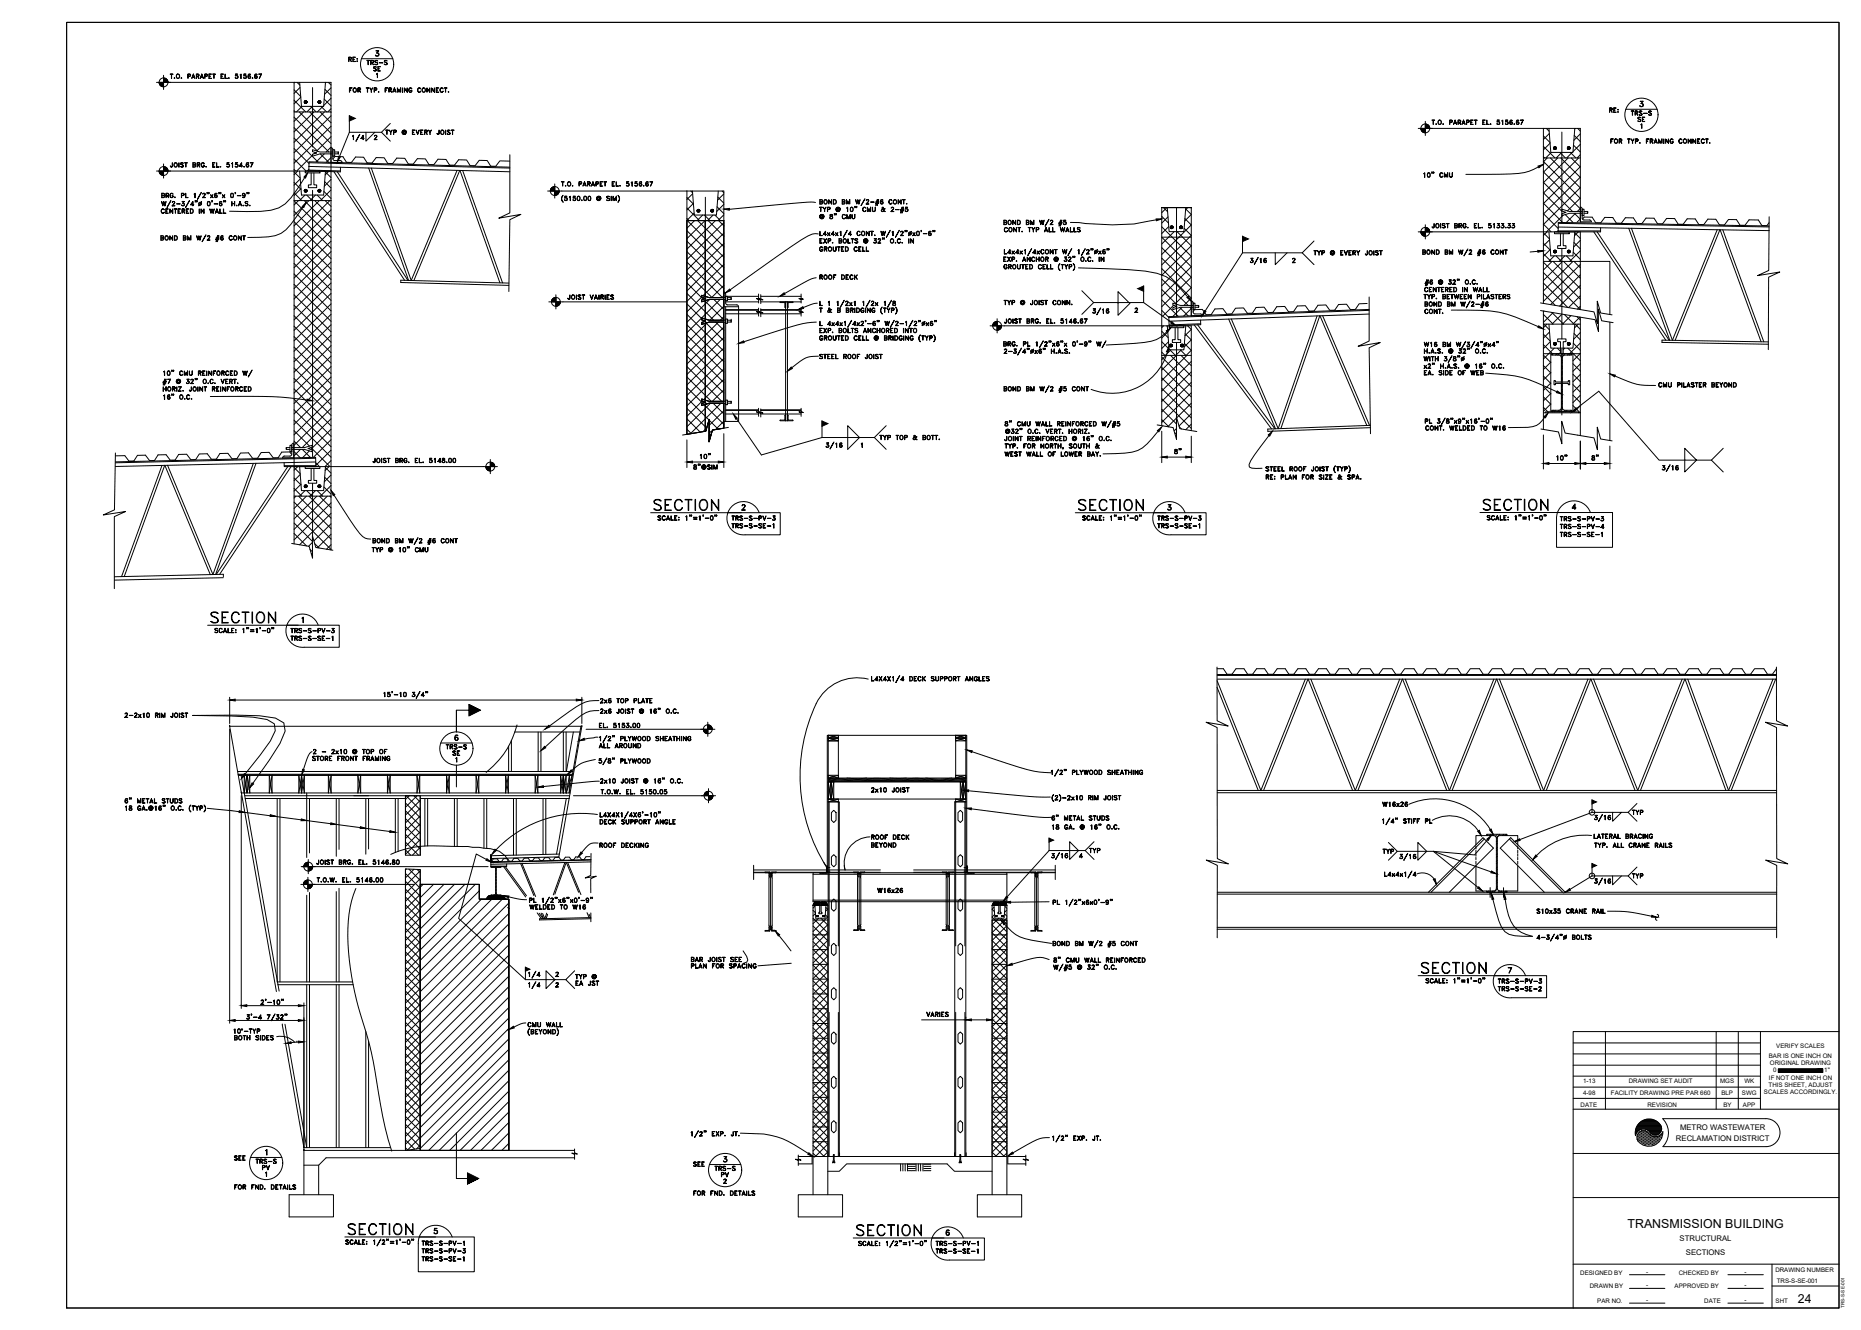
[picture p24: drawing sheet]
<svg xmlns="http://www.w3.org/2000/svg" width="1067mm" height="762mm" viewBox="0 0 1067 762" stroke-linecap="round" stroke-linejoin="round" font-family="sans-serif">
<defs><g id="words">
<g font-size="12.3">
<text x="847" y="295">%%USECTION</text>
<text x="118" y="359">%%USECTION</text>
<text x="812" y="560">%%USECTION</text>
<text x="488" y="710">%%USECTION</text>
</g>
<g font-size="11.9">
<text x="372" y="295">%%USECTION</text>
<text x="616" y="295">%%USECTION</text>
<text x="197" y="710">%%USECTION</text>
</g>
<g font-size="7.5">
<text x="201" y="82">1/4</text>
<text x="716" y="153">3/16</text>
<text x="816" y="177">BOND BM W/2-#6</text>
<text x="625" y="182">3/16</text>
<text x="473" y="258">3/16</text>
<text x="952" y="271">3/16</text>
<text x="913" y="472">3/16</text>
<text x="602" y="494">3/16</text>
<text x="802" y="494">3/16</text>
<text x="913" y="508">3/16</text>
<text x="302" y="562">1/4</text>
<text x="302" y="568">1/4</text>
</g>
<g font-size="7.1">
<text x="933" y="703">TRANSMISSION BUILDING</text>
<text x="1031" y="746">24</text>
</g>
<g font-size="6.6">
<text x="469" y="127">@ 8&quot; CMU</text>
<text x="575" y="259">TYP. FOR NORTH, SOUTH &amp;</text>
<text x="891" y="265">10&quot;</text>
<text x="912" y="265">8&quot;</text>
<text x="397" y="270">8&quot;@SIM</text>
<text x="852" y="299">SCALE: 1&quot;=1'-0&quot;</text>
<text x="212" y="317">TYP @ 10&quot; CMU</text>
<text x="71" y="461">6&quot; METAL STUDS</text>
<text x="602" y="471">6&quot; METAL STUDS</text>
<text x="149" y="577">2'-10&quot;</text>
</g>
<g font-size="6.2">
<text x="820" y="73">T.O. PARAPET EL. 5156.67</text>
<text x="815" y="103">10&quot; CMU</text>
<text x="820" y="132">JOIST BRG. EL. 5133.33</text>
<text x="469" y="140">EXP. BOLTS @ 32&quot; O.C. IN</text>
<text x="469" y="145">GROUTED CELL</text>
<text x="574" y="151">EXP. ANCHOR @ 32&quot; O.C. IN</text>
<text x="575" y="187">JOIST BRG. EL. 5146.67</text>
<text x="816" y="204">H.A.S. @ 32&quot; O.C.</text>
<text x="503" y="253">TYP TOP &amp; BOTT.</text>
<text x="575" y="254">JOINT REINFORCED @ 16&quot; O.C.</text>
<text x="400" y="264">10&quot;</text>
<text x="672" y="261">8&quot;</text>
<text x="376" y="299">SCALE: 1&quot;=1'-0&quot;</text>
<text x="418" y="300">TRS-S-PV-3</text>
<text x="620" y="299">SCALE: 1&quot;=1'-0&quot;</text>
<text x="663" y="300">TRS-S-PV-3</text>
<text x="894" y="300">TRS-S-PV-3</text>
<text x="122" y="364">SCALE: 1&quot;=1'-0&quot;</text>
<text x="166" y="368">TRS-S-SE-1</text>
<text x="71" y="412">2-2x10 RIM JOIST</text>
<text x="343" y="450">2x10 JOIST @ 16&quot; O.C.</text>
<text x="603" y="476">18 GA. @ 16&quot; O.C.</text>
<text x="499" y="482">ROOF DECK</text>
<text x="935" y="504">TYP</text>
<text x="603" y="552">8&quot; CMU WALL REINFORCED</text>
<text x="409" y="672">TRS-S</text>
<text x="241" y="719">TRS-S-PV-3</text>
<text x="241" y="724">TRS-S-SE-1</text>
</g>
<g font-size="5.7">
<text x="199" y="36">RE:</text>
<text x="209" y="38">TRS-S</text>
<text x="213" y="42">SE</text>
<text x="97" y="46">T.O. PARAPET EL. 5156.67</text>
<text x="199" y="54">FOR TYP. FRAMING CONNECT.</text>
<text x="922" y="66">RE:</text>
<text x="934" y="67">TRS-S</text>
<text x="938" y="71">SE</text>
<text x="220" y="78">TYP @ EVERY JOIST</text>
<text x="923" y="83">FOR TYP. FRAMING CONNECT.</text>
<text x="97" y="97">JOIST BRG. EL. 5154.67</text>
<text x="321" y="108">T.O. PARAPET EL. 5156.67</text>
<text x="91" y="123">CENTERED IN WALL</text>
<text x="575" y="134">CONT. TYP ALL WALLS</text>
<text x="752" y="147">TYP @ EVERY JOIST</text>
<text x="469" y="161">ROOF DECK</text>
<text x="815" y="173">TYP. BETWEEN PILASTERS</text>
<text x="816" y="168">CENTERED IN WALL</text>
<text x="575" y="176">TYP @ JOIST CONN.</text>
<text x="816" y="181">CONT.</text>
<text x="469" y="192">EXP. BOLTS ANCHORED INTO</text>
<text x="469" y="207">STEEL ROOF JOIST</text>
<text x="816" y="216">EA. SIDE OF WEB</text>
<text x="93" y="225">HORIZ. JOINT REINFORCED</text>
<text x="950" y="223">CMU PILASTER BEYOND</text>
<text x="816" y="248">CONT. WELDED TO W16</text>
<text x="575" y="262">WEST WALL OF LOWER BAY.</text>
<text x="213" y="266">JOIST BRG. EL. 5148.00</text>
<text x="725" y="276">RE: PLAN FOR SIZE &amp; SPA.</text>
<text x="418" y="304">TRS-S-SE-1</text>
<text x="663" y="304">TRS-S-SE-1</text>
<text x="894" y="304">TRS-S-PV-4</text>
<text x="894" y="309">TRS-S-SE-1</text>
<text x="166" y="364">TRS-S-PV-3</text>
<text x="343" y="404">2x6 TOP PLATE</text>
<text x="343" y="418">EL. 5153.00</text>
<text x="255" y="430">TRS-S</text>
<text x="343" y="430">ALL AROUND</text>
<text x="178" y="437">STORE FRONT FRAMING</text>
<text x="179" y="433">2 - 2x10 @ TOP OF</text>
<text x="259" y="434">SE</text>
<text x="498" y="455">2x10 JOIST</text>
<text x="344" y="456">T.O.W. EL. 5150.05</text>
<text x="792" y="463">W16x26</text>
<text x="935" y="468">TYP</text>
<text x="343" y="473">DECK SUPPORT ANGLE</text>
<text x="913" y="482">LATERAL BRACING</text>
<text x="343" y="487">ROOF DECKING</text>
<text x="499" y="486">BEYOND</text>
<text x="623" y="490">TYP</text>
<text x="792" y="490">TYP</text>
<text x="913" y="487">TYP. ALL CRANE RAILS</text>
<text x="181" y="496">JOIST BRG. EL. 5146.80</text>
<text x="181" y="507">T.O.W. EL. 5146.00</text>
<text x="502" y="513">W16x26</text>
<text x="303" y="522">WELDED TO W16</text>
<text x="880" y="525">S10x35 CRANE RAIL</text>
<text x="395" y="552">BAR JOIST SEE</text>
<text x="395" y="556">PLAN FOR SPACING</text>
<text x="329" y="562">TYP @</text>
<text x="329" y="566">EA JST</text>
<text x="858" y="564">TRS-S-PV-3</text>
<text x="858" y="569">TRS-S-SE-2</text>
<text x="530" y="583">VARIES</text>
<text x="302" y="589">CMU WALL</text>
<text x="134" y="597">BOTH SIDES</text>
<text x="133" y="666">SEE</text>
<text x="146" y="668">TRS-S</text>
<text x="150" y="671">PV</text>
<text x="397" y="670">SEE</text>
<text x="413" y="676">PV</text>
<text x="134" y="683">FOR FND. DETAILS</text>
<text x="397" y="686">FOR FND. DETAILS</text>
<text x="241" y="715">TRS-S-PV-1</text>
<text x="536" y="715">TRS-S-PV-1</text>
<text x="536" y="719">TRS-S-SE-1</text>
</g>
<g font-size="4.4">
<text x="963" y="648">METRO WASTEWATER</text>
<text x="961" y="653">RECLAMATION DISTRICT</text>
<text x="963" y="711">STRUCTURAL</text>
<text x="966" y="719">SECTIONS</text>
</g>
<g font-size="3.5">
<text x="1018" y="601">VERIFY SCALES</text>
<text x="1014" y="606">BAR IS ONE INCH ON</text>
<text x="1015" y="610">ORIGINAL DRAWING</text>
<text x="1016" y="614">0</text>
<text x="1046" y="614">1&quot;</text>
<text x="907" y="621">1-13</text>
<text x="934" y="621">DRAWING SET AUDIT</text>
<text x="986" y="621">MGS</text>
<text x="1000" y="621">WK</text>
<text x="1014" y="623">THIS SHEET, ADJUST</text>
<text x="1014" y="619">IF NOT ONE INCH ON</text>
<text x="907" y="627">4-98</text>
<text x="923" y="627">FACILITY DRAWING PRE PAR 660</text>
<text x="987" y="627">BLP</text>
<text x="999" y="627">SWG</text>
<text x="1011" y="627">SCALES ACCORDINGLY.</text>
<text x="906" y="634">DATE</text>
<text x="944" y="634">REVISION</text>
<text x="988" y="634">BY</text>
<text x="999" y="634">APP</text>
<text x="906" y="730">DESIGNED BY</text>
<text x="944" y="730">-</text>
<text x="962" y="730">CHECKED BY</text>
<text x="1000" y="730">-</text>
<text x="1018" y="729">DRAWING NUMBER</text>
<text x="911" y="738">DRAWN BY</text>
<text x="944" y="737">-</text>
<text x="960" y="738">APPROVED BY</text>
<text x="1000" y="737">-</text>
<text x="1019" y="735">TRS-S-SE-001</text>
<text x="916" y="746">PAR NO.</text>
<text x="944" y="746">-</text>
<text x="977" y="746">DATE</text>
<text x="1000" y="746">-</text>
<text x="1018" y="746">SHT</text>
</g>
<text font-size="2.7" x="1057" y="749" transform="rotate(-90 1057 749)">TRS-S-SE-001</text>
</g></defs>
<!-- layer: STRUCT -->
<g fill="none" stroke="#000" stroke-width=".57">
<path d="M172 47l1 14h13l1-14M169 64h21M888 74l1 13h13l1-13M169 98h21M172 98l1 14h13l1-14M177 97l18 1M177 95l115 3M177 93l115 3M191 91l1-1h5l2 3h2l3-3h4l2 3h3l3-3h4l2 4h3l2-3h5l2 3h3l2-3h5l2 3h3l2-3h5l2 4h3l2-3h4l3 3h2l3-3h4l2 3h3l3-3h5M191 98l41 63M193 98l41 63M211 96l23 65"/>
<path d="M213 96l23 65 26-63M265 98l23 64M292 96l-115-3v5h18v-2M885 91h21M169 115h21M397 109l1 14h13l1-14M666 119v125M669 119l1 14h9l1-14M683 119h-17h17v62M394 126h21M666 136h17M888 133l1 14h13l1-14"/>
<path d="M893 132h25M893 130l121 2M893 128l121 2M906 127v-53h-21v100M906 133v44M907 125l1-1h5l2 4h3l2-3h5l2 3h2l3-3h4l2 3h3l3-3h4l2 3h3l2-3h5l2 3h3l2-3h5l2 4h3l2-3h5l2 3h2l3-3h4l2 3h3l3-3h5l2 3h3l1-1M914 133l41 62M916 133l41 62M918 131v2h-33M934 131l23 64M935 131l24 64 25-63M986 132l-26 63"/>
<path d="M986 132l24 64M988 132l23 64M1014 129l-121-2v6M885 150h38v30M237 161l27-63 23 64M292 162l-62-1v1l62 2M416 173h19M416 177h19M416 180h19M416 178h19M416 170h19M436 173h23"/>
<path d="M436 177h23M436 180h23M436 178h23M436 170h23M450 173v68M451 173v68M784 174h-5l-2 3h-3l-2-3h-5l-2 4h-3l-2-3h-5l-2 3h-3l-2-3h-4l-2 4h-3l-3-3h-4l-2 3h-3l-2-3h-5l-2 3-3 1-2-4-5 1-2 3h-3l-2-3h-5l-2 3h-3l-2-3h-4l-1 1M785 177l-115 4v6l18-1v-3M785 180l-115 4M785 178l-115 4M885 178v68M666 187h17v60"/>
<path d="M669 187l1 13h9l1-13M685 186l44 60M687 186l44 60M688 185l-18 1M704 183l27 63M755 181l-22 65-27-63M758 181l27 63M885 186h21M888 186l1 13h13l1-13M906 182v68M923 185v67M1014 196l-61-1v1l61 1"/>
<path d="M666 204h17M885 203h21M889 203v33M902 203v33M416 237h19M416 235h19M436 237h23M436 235h23M885 237h21M886 237v-1h19v1M415 245v-136h-21v140M784 244l-27-63-23 65"/>
<path d="M786 244l-59 2v1l59-2M66 265l115-3v5h-18v-2M93 267l-23 63M94 267l-23 63M95 267l26 62M145 265l-23 64-26-62M147 265l-23 64M163 267h18M165 267l-41 62M167 267l-41 62M167 260l-1-1h-5l-2 3h-2l-3-3h-4l-2 4h-3l-3-4-4 1-2 3h-3l-2-3h-5l-2 3h-3l-2-3h-5l-2 3h-3l-2-3h-5l-2 4h-2l-3-3h-4l-2 3h-3l-3-3h-4l-2 3h-3l-2-3h-6M169 267h21"/>
<path d="M172 267l1 14h13l1-14M181 263l-115 2M181 265l-115 2M169 284h21M169 312v-265h21v268M128 331l-62 1M128 330v-1l-62 1M698 394l23 59M698 383h3l2 3M698 386h320M698 389h320M698 387h320"/>
<path d="M706 386l3-3h4l2 3M718 386l2-3h5l2 3M730 386l2-3h5l2 3M742 386l2-3h5l2 3M748 389l-25 64-25-63M750 389l-26 64M750 389l25 64M751 389l26 64 25-64M754 386l2-3h4l3 3M804 389l-26 64M804 389l25 64M806 389l25 64 25-64"/>
<path d="M858 389l-26 64M858 389l25 64M860 389l25 64 25-64M912 389l-26 64M912 389l25 64M914 389l25 64 25-64M966 389l-26 64M966 389l23 64M967 389l24 64 25-64M1018 389l-26 64M1018 383l-2 3h-3l-2-3h-5l-2 3h-3l-2-3h-6l-2 3h-3l-2-3h-5l-3 3h-2l-3-3h-5l-2 3h-3l-2-3h-5l-3 3h-2l-3-3h-5l-2 3h-3l-2-3h-5l-3 3h-3l-2-3h-5l-2 3h-3l-2-3h-5l-3 3h-3l-2-3h-5l-2 3h-3l-2-3h-6l-2 3h-3l-2-3h-5l-2 3h-3l-2-3h-6l-2 3h-3l-2-3h-5l-2 3h-3l-2-3h-6l-2 3h-3l-2-3h-5l-3 3h-2l-2-3h-6l-2 3h-3l-2-3h-5l-3 3h-2l-3-3h-5l-2 3h-3l-2-3h-5l-3 3M295 419h37"/>
<path d="M308 419v23M310 419v23M323 419v23M325 419v23l4-23M333 416l-7 38M292 427v15M293 424v18M475 421h-1v77M475 423h6v1h-6zM475 421h6v2h-6zM475 421v25M475 421h79"/>
<path d="M475 423h6M475 424h6M481 421v25M548 421h6v2h-6zM548 423h6v1h-6zM548 421v25M548 423h6M554 421v77M554 421v25M136 442h192M136 444h192M137 444h191"/>
<path d="M138 444l22 124M138 454h189M140 444v10M141 457h91M142 444v10M143 444v10M154 444v10M156 444v10M159 457v106h43M160 457v106M171 444v10M173 444v10"/>
<path d="M174 444v10M176 454v2h-36M177 457v32M188 444v10M190 444v10M193 457v34M194 457v30M205 444v10M207 444v10M210 457v32M211 457v29M222 444v10"/>
<path d="M224 444v10M227 457v31M228 457v31M232 456h9v34h-9zM232 456v34M239 444v10M241 444v10M241 457h85M241 456v34M244 457v28M245 457v28M256 444v10"/>
<path d="M258 444v10M260 457v28M262 457v28M273 444v10M274 444v10M277 457v29M279 457v29M290 444v10M291 444v10M294 457v33M296 457v33M307 444v10"/>
<path d="M308 444v10M311 457v33M313 457v33M321 444v10M323 454v-10v10M325 444v10l1-10M325 457l-6 32M327 456h-151v35M475 446h79v12h-79zM475 444h6v2h-6zM475 448h1v10h-1zM475 458h6v1h-6z"/>
<path d="M475 448h79M475 447h79M476 448h2v10h-2zM548 444h6v2h-6zM548 458h6v1h-6zM548 459v83M550 448h2v10h-2zM552 448h2v10h-2zM553 459v83M698 453h320M698 454h320M477 466l1-2 1 2v4l-1 1-1-1z"/>
<path d="M549 466l1-2 2 2v4l-2 1-1-1zM852 478h12v1h-5l-1 1v29l1 1h5v1h-12v-1h5l1-1v-29l-1-1h-5zM852 479h-6v5M864 479h6v5M232 498h9v160l-9 1zM232 498v161M241 498v161M281 490l1 4h4h-5zM281 497h6h-3v15l1 1h2h-6h3v-1v-14v-1zM281 496h9M282 492l38-1 14-75h-202l26 152M289 497l12 17"/>
<path d="M290 497l12 16M298 495l8 18M299 495l8 19M321 489l-39 1M324 494l-7 19M325 494l8 19M338 491h-2l-1 1h-2l-1-1h-2l-1 2h-2l-1-2h-2l-1 2h-1l-2-2h-2l-1 2h-1l-1-2h-3l-1 2h-1l-1-2-3 1-1 1h-1l-1-1h-3l-1 1h-1l-1-1h-2l-2 1h-1l-1-1h-2l-1 2h-2l-1-2h-2l-1 2M339 494l-58 1M339 493l-58 1M339 492l-58 2v3h9v-2M432 498h42M432 500h42"/>
<path d="M432 496v8M445 500h-2l-1 2M445 500h-3v2M445 500h.1M477 491l1-1 1 1v4l-1 2-1-2zM489 500h3v2v-2zM496 500h-3v2M496 500h-3M496 500h.1M540 500h3v2l-1-2zM546 500h-2v2M546 500h.1"/>
<path d="M549 491l1-1 2 1v4l-2 2-1-2zM554 496v4h4h-4zM554 498h51M554 500h51M597 500h-2v2M597 500h.1M605 496v8M846 496v14h6M851 481l-31 30M865 481l31 30M870 496v14h-6M176 513v50"/>
<path d="M177 511v52M193 511v52M194 509v54M241 507h34v8h17v144M280 513h9v1h-9zM280 514l-1 1M289 514l1 1M332 511l-7-17-7 18M432 500h34M441 502h.1M441 502v1v30h-2h2v-2M441 502v-2h-2h2v2"/>
<path d="M441 500h1M442 500v33M442 502l1 1-1 28M466 500h111v17h-111zM466 501h111M466 516h111M467 519l1 7h5v-7M470 500h4v-4v4zM477 516l1-1 1 1v5l-1 1-1-1zM492 502v1v30h-3h3v-3M492 500h1M493 500v32"/>
<path d="M493 502v1v27M493 500v2M543 502l-1 1 1 30h-3h2l1-3M543 500h1M543 500v32M544 502v1v27M549 516l1-1 2 1v5l-2 1-1-1zM570 519v7h6v-7M577 500h28M594 502h.1M594 502l-1 1 1 30h-3h2v-2M594 502v-2h-3h2v2"/>
<path d="M594 500h1M594 500v33M595 502v1v28M698 511h320M698 512h320M819 511l31-31 6 6-25 25M885 511l-25-25 6-6 31 31M308 523l2 3M309 523l2 3M310 523l2 3M313 523l-1 3-1-3M314 524l-1 2"/>
<path d="M337 523l1 3M338 524v2M339 526h-30v1l30-1M441 531h.1M441 533h1M442 531v2h3M442 531l1 2h2M445 533h.1M466 527h9M466 536h9M492 530h.1M492 532h1"/>
<path d="M493 530v3h3M496 533h.1M543 532h1M544 530v3h2M546 533h.1M569 527h8M569 536h8M594 531h.1M594 533h1M595 531v2h2M597 533h.1M698 532h320"/>
<path d="M698 531h320M466 544h9M466 553h9M477 542l1-2 1 2v4l-1 1-1-1zM549 542l1-2 2 2v4l-2 1-1-1zM569 544h8M569 553h8M159 564h43M176 564v94l-13-71M177 564v94M193 564v94M194 564v94"/>
<path d="M466 561h9M466 569h9M466 578h9M477 567l1-1 1 1v5l-1 1-1-1zM549 567l1-1 2 1v5l-2 1-1-1zM569 561h8M569 569h8M569 578h8M162 587l12 71M210 591v67M211 597v61M466 586h9"/>
<path d="M466 595h9M477 593l1-2 1 2v4l-1 1-1-1zM548 580v83M549 593l1-2 2 2v4l-2 1-1-1zM553 580v83M569 586h8M569 595h8M466 603h9M466 612h9M477 618l1-1 1 1v4l-1 2-1-2zM549 618l1-1 2 1v4l-2 2-1-2zM569 603h8"/>
<path d="M569 612h8M466 620h9M466 629h9M466 637h9M569 620h8M569 629h8M569 637h8M174 659h155M174 658v27M174 658h50M466 646h9M466 654h9"/>
<path d="M477 643l1-1 1 1v5l-1 1-1-1zM549 643l1-1 2 1v5l-2 1-1-1zM569 646h8M569 654h8M183 668v17M329 663h-142l-4 5h-9M458 663h119M466 663v4h-8M475 671h6l4-4h58l4 4h22M475 660v3h6v-3M475 663v-204h6v204M547 660v3h7v-3"/>
<path d="M547 663v-204h7v204M588 663h-10v4h10M166 685h25v12h-25zM458 685h25v12h-25zM466 685v-166h9v166M560 685h26v12h-26zM569 685v-166h8v166"/>
</g>
<!-- layer: SMALL -->
<g fill="none" stroke="#000" stroke-width=".57">
<path d="M175 98h8v1h-8zM178 99v7h-1v2h5v-2h-2v-7M190 85h1v7h4l1 1h-6zM191 86h1v3h-1zM191 87h-8l-4-1v1l3 1h-3v1l4-1h8M192 88h2M192 87h2M194 87v1M194 88h.1M906 119h1v7h5v1h-6v-8M907 120h1v4h-1zM891 133h9v1h-9z"/>
<path d="M895 134v7h-2v1h5v-1h-2v-7M907 121h-7l-5-1v1l3 1h-3v2l5-2h7M908 121h2v1h-2M910 121v1M415 167l1 1v6l7 1v1h-8zM416 171h-9l-5-2v1l3 1-3 1v1l5-1h9M416 170h1v2h-1zM416 176v65M417 171h2M417 172h2M419 170v2zM423 176v65h-8"/>
<path d="M447 173h3v3v-3zM450 173h1M451 173h4h-3v3zM683 172l1 1v6l5 1v1h-6zM684 174h1v3h-1zM684 175h-7l-5-1v1l3 1h-3v1l5-1h7M685 176h2M685 175h2M687 175v1zM416 183h-9l-5-1v1l3 1-3 1v1l5-1h9M416 183h1v2h-1zM417 185h2"/>
<path d="M417 183h2M419 183v2M419 183h.1M670 187h9v1h-9zM674 188v7h-2v1h5v-1h-2v-7M893 194h5v2h-2v7h-1v-7h-2zM895 219h-3v-1h-1v2h1h3M896 219h3v-1h1v2h-1h-3M416 230h-9l-5-1v1h3l-3 1v1l5-1h9M416 229h1v3h-1zM417 231h2M417 230h2"/>
<path d="M419 230v1M450 238v3h-3h3v-3M452 238v3h3h-4l1-3M164 256v1M164 256h2M164 257h2M166 255h1v4h-1zM167 256h8l4-1v1l-2 1 2 1v1l-4-2h-8M168 254l-1 1v6h-4M168 254v8h-6l1-1M450 241h1M175 267h8v1h-8z"/>
<path d="M178 268v7h-1v2h5v-2h-2v-7M474 497h2M474 497h.1M474 499h.1M474 499h2M553 497h2M553 499h2M555 497h.1M555 499h.1M466 519l1-2h6l2 2M467 518h3M467 517h.1"/>
<path d="M470 517h1v6v1h-2v-1h1zM471 518h2M473 517h.1M570 517h6l1 2M570 517l-1 2M570 518h2M573 517v6h1v1h-2v-1h1zM574 518h2M576 517h.1M478 662v1zM478 663l-1 3 1-1 1 1-1-3M478 662h.1"/>
<path d="M550 662l1 1zM550 663v3v-1l1 1v-3M550 662h1"/>
</g>
<!-- layer: TEXT -->
<g fill="none" stroke="#000" stroke-width=".57">
<path d="M215 32h1M216 30l1 1M216 30a1.1 1.1 0 0 1 1 1 1.1 1.1 0 0 1-1 1 1.1 1.1 0 0 1-1 0h1l1-1M217 30v1v1M217 29h-2h2l-1 1M217 29l-1 1M90 47h79M91 47h3M91 48h3M92 49h2M93 50h1M94 43v8"/>
<path d="M94 47h2M94 46h2M94 45h2M94 45h1M216 42v2v-2zM941 59a1.1 1.1 0 0 1 1 1 1.1 1.1 0 0 1-1 1 1.1 1.1 0 0 1-1 0h1l1-1M941 59l1 1-1 1M942 58h-2h2l-1 1M942 58l-1 1 1 1M200 76h19M200 76l-5 14M200 66v10"/>
<path d="M210 76v5l5-5M215 80h1h-2l2-2h-1l1-1v1l-1 2M224 71l-5 5 5 5M813 74h72M815 74h2M815 75h2M816 76h1M817 70v8M817 73h3M817 73h2M817 72h2M817 71h1"/>
<path d="M940 61h1M941 71v2v-2zM90 98h79M91 98h3M91 99h3M92 99h2M92 100h2M94 94v8M94 98h2M94 97h2M94 96h2M94 96h1"/>
<path d="M292 89v33l-6 3 13-2-7 3v41M882 96a29 29 0 0 1-16 4h-26M93 115v3l1-3 1 3v-3v3l-1-2-1 2zM93 111h1v1v1h-1M93 111v2M93 111h1v1h-1h1v1h-1M93 100h1M95 111h2l-1 1h-1h2l-1-1h-1v2zM96 112l1 1-1-1M98 115l-2 4zM98 111h1a1.1 1.1 0 0 0-1 1 1.1 1.1 0 0 0 1 1v-1a.9 .9 0 0 1-1 1 .9 .9 0 0 1-1-1zM99 118h1h-1l1-2h-1h1l-1 2"/>
<path d="M100 113h.1M101 117h2zM104 111h2l-1 1h-1h1v-1h-1v2zM105 116l1 1-1 1M106 116l-2-1h2l-1 1a.8 .8 0 0 1 1 1 .8 .8 0 0 1-1 1 .8 .8 0 0 1-1-1M106 115l-1 1 1 1M106 111l1 2h1h-2zM109 115l-3 4zM109 117h2h-2l2-2v3l-1-2-1 1M111 111h1v2v-2zM112 115h.1M112 116v-1v1"/>
<path d="M113 115h.1M113 116v-1v1M115 110l-2 4zM115 116l-1 2zM116 111h1h1l-2 2h2h-2l2-2h-1h-1zM119 110h.1M119 111v-1v1M119 111h.1M119 116h1M119 116v2M120 110h.1M120 111v-1l-1 1"/>
<path d="M120 111h.1M120 116v2M121 112l1 1zM121 115h.1M122 116l-1-1v1M122 115h.1M122 112l-1 1zM123 117h2zM123 113h1M123 112h1M123 111h1M123 111v1l1 1"/>
<path d="M124 112h-1M124 112v1M124 111a1.1 1.1 0 0 0-1 1 1.1 1.1 0 0 0 1 1 .8 .8 0 0 0 0-1 .8 .8 0 0 0-1 0M126 110h.1M126 111v-1l-1 1M126 111h.1M126 117v-1l1 1M126 116h1a1.1 1.1 0 0 0-1 1 1.1 1.1 0 0 0 1 1 .8 .8 0 0 0 0-1 .8 .8 0 0 0-1 0M126 116v1v1M126 116v1M126 111v-1v1M126 111h1"/>
<path d="M127 116v1v1M127 112l2 1zM128 115h.1M128 115v1M129 112l-2 1zM129 115h.1M129 116v-1v1M133 113h.1M133 111h.1M133 111v2M133 115v3zM133 117h1"/>
<path d="M134 115l1 3zM135 110h.1M135 111v-1v1M135 111h.1M136 118h.1M136 112h2zM137 117h1M138 115l1 3-1-2-1 2zM139 112h1M139 111h1M139 113h1M139 118h.1"/>
<path d="M140 111h-1l1 1M140 111v1v1M140 112a.8 .8 0 0 1-1 0 .8 .8 0 0 1 0-1 .8 .8 0 0 1 1 0v2h-1M140 116h2h-1l1 1v1h-2h2zM142 110h.1M142 111v-1l-1 1M142 111h.1M143 111l-1-1v1M143 111h.1M143 118h.1M174 119a46 46 0 0 1-13 15 42 42 0 0 1-19 2M175 102l-5 6a22 22 0 0 1-21 13h-17"/>
<path d="M314 109h80M315 109h3M316 109h2M316 108h2M316 107h2M317 107h1M318 105v9M318 110h2M318 111h2M318 112h1M319 112h-1M320 111h-2"/>
<path d="M320 110h-2M321 110h-3M322 112h1a2.6 2.6 0 0 0 0 4 2.4 2.4 0 0 1-1-4zM324 115h.1M325 113v1v1M325 114l-1-1v-1h1l-1 1a.9 .9 0 0 1 1 1 .9 .9 0 0 1 0 1 .9 .9 0 0 1-1-1l1 1v-1M326 113l1-1v3v-2zM329 115h.1M329 113l1 1-1 1M330 114l-1-1v-1h1l-1 1a.9 .9 0 0 1 1 1 .9 .9 0 0 1 0 1 1.1 1.1 0 0 1-2-1l1 1 1-1M331 115h1M331 113h1"/>
<path d="M331 113v2M332 113v2M333 115h.1M335 115h1M336 113v2M336 113h-1v2M337 115h1M338 113v2M338 113h-1v2M342 113a1.1 1.1 0 0 1 2-1 1.1 1.1 0 0 1 0 2v-1v1a1.1 1.1 0 0 0-1-2 1.1 1.1 0 0 0-1 2l1 1h1a1.3 1.3 0 0 1-2 0 1.3 1.3 0 0 1 0-2zM348 113h1h-1l1 1v1h-1h1zM350 112v3z"/>
<path d="M351 112l1 3 1-3v3v-2l-1 2v-2l-1 2zM354 112a2.4 2.4 0 0 1 0 4 2.6 2.6 0 0 0 0-4zM467 116h-8l-41 4M470 119h1zM470 115h1l-1 1M470 116h1v1h-1M470 119v2l1-2M471 116v1h-1v-3l1 1v1M473 120l1-1-1 1v1l-1-2 1 1M474 119h2v1h-2h2v-1h-2v2zM475 114l2 3v-3v3l-2-2v2zM478 114h1a1.4 1.4 0 0 1 0 2 1.4 1.4 0 0 1 0 1h-1z"/>
<path d="M478 115a1.2 1.2 0 0 1 1 0 1.2 1.2 0 0 1 0 2h-1M479 119a1.1 1.1 0 0 1 2 0 1.1 1.1 0 0 1 0 1v-1v2a1.2 1.2 0 0 0-1-2 1.2 1.2 0 0 0-1 1 1.2 1.2 0 0 0 2 1 1.3 1.3 0 0 1-1 0 1.3 1.3 0 0 1-1-2zM483 116l1-1h-1v2h1v-1h-1M484 116v1h-1v-3l1 1v1M485 114l1 3 1-3v3v-2l-1 2-1-2v2zM485 119h1v2v-2zM488 119h1M488 119v2M489 119v2M490 118h.1M490 119v-1v1M490 119h.1"/>
<path d="M490 114l1 3 1-3v3l1-3-1 3v-2l-1 2zM491 118h.1M491 119v-1v1M491 119h.1M495 119h1a.9 .9 0 0 0-1 0 .9 .9 0 0 0 0 1 .9 .9 0 0 0 0 1 .9 .9 0 0 0 1 0 .9 .9 0 0 1-1 0 .9 .9 0 0 1 0-1zM496 114l-2 4zM497 117h1h-2l2-2h-1l1-1v1l-1 2M497 119l1 2 1-2v2v-2l-1 2-1-2v2zM499 116h2zM500 119v2h1h1v-2l-1 2h-1zM502 116h2zM503 114l-1 4z"/>
<path d="M504 114l-1 4zM505 116v1l1-1M505 115h1M505 115v1v1M505 115v1v-1l1 1M506 115v1v1M506 119h.1M506 115a1.1 1.1 0 0 0-1 1 1.1 1.1 0 0 0 1 1 1 1 0 0 0 0-2 .8 .8 0 0 0-1 1M506 119v1l1 1-1-1v-1l-1 2h1l1-1M506 119l-1 2h1l1-1M510 115h1a.9 .9 0 0 0-1-1 .9 .9 0 0 0 0 1v1a.9 .9 0 0 0 0 1 .9 .9 0 0 0 1-1 .9 .9 0 0 1-1 1 .9 .9 0 0 1 0-1zM511 119h1l-1 2h1h-1l1-2h-1z"/>
<path d="M515 114l1 3 1-3v3l-2-2v2zM516 120h2zM517 119l-1 3zM517 114l2 1zM518 119l-1 3zM518 115v2v-2M520 117h.1M520 120v1M92 136h2v-1h-2v2h2v-1h-2M93 136l1 1-2 1v-3h2l-1 1M97 135l2 2v-2v3l-2-3v3zM100 135h1a1.4 1.4 0 0 1 1 1 1.4 1.4 0 0 1-1 2h-1z"/>
<path d="M100 135a1.2 1.2 0 0 1 2 1 1.2 1.2 0 0 1-1 1h-1zM105 136h1v-1h-1v2h1v-1h-1M106 136l1 1-2 1v-3h2l-1 1M107 135l1 2 1-2v3v-2l-1 2v-2l-1 2zM113 135v2l1-2 1 2v-2v3l-1-3-1 3zM118 135l-2 3zM119 137l1 1h-1l1-2v-1l-1 1 1-1v1l-1 2M124 137h2zM124 136h2zM125 135l-1 3zM125 135v3zM127 137h1"/>
<path d="M127 137v-1l1 1M127 135h1M127 135v2M127 136v1M127 136l1 1h-1M128 135a1.1 1.1 0 0 0-2 1 1.1 1.1 0 0 0 2 1 .8 .8 0 0 0 0-1 .8 .8 0 0 0-1 0M132 135h1v1a.9 .9 0 0 0-1-1 .9 .9 0 0 0-1 1v1a.9 .9 0 0 0 1 0 .9 .9 0 0 0 1 0 .9 .9 0 0 1-1 1 .9 .9 0 0 1-1-1zM137 135l1 2v-2v3l-1-3v3zM139 135h2zM140 135v3v-3M469 134a12 12 0 0 0-10 3l-40 29M470 132v3h1h-1z"/>
<path d="M472 134h2h-2l1-2v3v-2l-1 1M477 134h1h-2l2-2v3v-2l-1 1M481 133l1-1v3v-2zM486 132l-3 4zM486 134h2h-2l2-2v3v-2l-2 1M492 133h1a.9 .9 0 0 0-1 0 .9 .9 0 0 0-1 0v1a.9 .9 0 0 0 1 1 .9 .9 0 0 0 1-1 .9 .9 0 0 1-1 1 .9 .9 0 0 1-1-1zM497 132l1 3v-3v3l-1-2v2zM499 132l2 1zM500 133v2zM505 132l1 3v-3l1 3 1-3-1 3-1-2v2zM510 132l-2 4zM511 133l1-1v3v-2z"/>
<path d="M513 120h2zM515 132l-2 4zM516 121h2zM516 135h2h-2l2-2h-1h-1h2l-2 2M519 132h.1M519 133v-1v1M519 121h.1M520 132h.1M520 133v-1v1M520 120h-1v-1h1h-1v1a.9 .9 0 0 1 1 0 .9 .9 0 0 1 0 1 .9 .9 0 0 1-1 0M520 121h-1M522 133l-1 2z"/>
<path d="M526 133h1M526 133v2M527 133v2M528 132h.1M528 133v-1v1M529 134h2zM532 134l1 1 1-1M532 134h1h1M533 133h1M533 133l-1 1 1 1M533 134h-1M533 134h1l-1 1"/>
<path d="M533 133h1a1.1 1.1 0 0 0-2 1 1.1 1.1 0 0 0 2 1 .8 .8 0 0 0-1-1 .8 .8 0 0 0-1 0M535 132h.1M535 133v-1v1M536 132h.1M536 133v-1v1M576 127h1v-1h-1v3M576 127l1 1-2 1v-3h2l-1 2M581 126l1 2v-2v3l-1-2v2zM583 126h1a1.4 1.4 0 0 1 1 1 1.4 1.4 0 0 1-1 2h-1zM583 126a1.2 1.2 0 0 1 2 1 1.2 1.2 0 0 1-1 2h-1zM588 127h2v-1h-2v3M589 127l1 1-2 1v-3h2l-1 2"/>
<path d="M591 126l1 2 1-2v3v-2l-1 2-1-2v2zM596 126l1 2v-2l1 2 1-2-1 3-1-2v2zM601 126l-2 4zM602 129h2h-2l1-2v-1h-1h1l1 1-2 2M607 127l2 1zM608 126l-1 4zM609 126l-1 4zM611 127v1v1M611 128l-1-1v-1h1h-1v1a.9 .9 0 0 1 1 0 1 1 0 0 1 0 2 .9 .9 0 0 1-1-1M663 126a122 122 0 0 1-44 2l-5-1M712 135v10M753 138l-7 7 7 7"/>
<path d="M813 133h72M815 133h2M815 134h2M815 135h2M816 135h1M817 129v8M817 133h3M817 132h3M817 132h2M817 131h2M817 131h1M817 130h1"/>
<path d="M1014 124v31l-6 3 12-2-6 3v41M468 159l-5 2-13 7M576 143v2h1h-1zM576 152h1a1.1 1.1 0 0 0-1 1 1.1 1.1 0 0 0 1 1v-1a.9 .9 0 0 1-1 1 .9 .9 0 0 1-1-1zM578 152h2l-1 1h-1l2-1h-1h-1v2zM579 153l1 1-1-1M579 143v2v-2l-1 2h1h-1zM580 144l2 1zM581 144l-1 1zM583 152l1 2h1v-2v2h-2zM584 143l-1 2v-2l-1 2h2h-2zM585 144l1 1z"/>
<path d="M586 144l-1 1zM586 152v2zM587 143h1v2v-2zM588 152v2M588 154h1zM590 152h1a1.4 1.4 0 0 1 1 1 1.4 1.4 0 0 1-1 1h-1zM590 152a1.2 1.2 0 0 1 2 0 1.2 1.2 0 0 1-1 2h-1zM591 142l-2 4zM593 143v2v-2l-1 2h2h-2zM594 144l2 1zM596 152h1a.9 .9 0 0 0-1 0 .9 .9 0 0 0-1 1 .9 .9 0 0 0 1 1 .9 .9 0 0 0 1-1 .9 .9 0 0 1-1 1 .9 .9 0 0 1-1-1zM596 144l-2 1z"/>
<path d="M597 143l1 1a.9 .9 0 0 0-1-1 .9 .9 0 0 0 0 1v1a.9 .9 0 0 0 1 0 .9 .9 0 0 1-1 0zM598 152v2h1h-1v-2M600 152v2h2h-2zM602 143l2 2v-2v2l-2-2v2zM602 152v2h2h-2zM604 143h2zM605 143v2zM607 151h1a2.6 2.6 0 0 0 0 4 2.4 2.4 0 0 1-1-4zM609 152v2v-2M609 143l1 2v-2l1 2 1-2-1 2-1-2v2zM610 152l1 1 1-1-1 1v1zM613 152h1v1h-1l1-1h-1v2z"/>
<path d="M614 142l-2 4zM615 151a2.4 2.4 0 0 1 0 4 2.6 2.6 0 0 0 0-4zM618 143h1v2l-1-2zM618 153a246 246 0 0 1 45 4 32 32 0 0 1 18 13M622 142l-2 4zM623 143h1v1l-1 1h1h-1l1-1v-1zM625 143h.1M626 143l-1-1v1M626 143h.1M626 143v-1v1M626 143h1M629 143l-2 2z"/>
<path d="M630 144l1 1zM631 144l-1 1zM632 143h1M633 143l-1 2h1M633 143a1.1 1.1 0 0 0-1 1 1.1 1.1 0 0 0 2 1 .8 .8 0 0 0-1-1 .8 .8 0 0 0-1 0M635 143h.1M635 143v-1v1M636 143l-1-1v1M636 143h.1M712 145h34M712 145l-23 36M731 145v7l7-7"/>
<path d="M741 150l2 1h-2l1-2v-1h-1h1v1l-1 2M816 143h1v1v1v1h-1zM816 143h1v1h-1l1 1-1 1zM821 143l1 2v-2v3l-1-2v2zM823 143h1a1.4 1.4 0 0 1 1 1 1.4 1.4 0 0 1-1 2h-1zM823 143a1.2 1.2 0 0 1 2 1 1.2 1.2 0 0 1 0 1l-2 1M828 143h2l-1 1 1 1v1h-2zM829 143h1v1h-1l1 1-1 1zM831 143l1 2 1-2v3v-2l-1 2-1-2v2zM835 160h.1M836 143l1 2v-2l1 2 1-2-1 3-1-2v2zM836 160h.1"/>
<path d="M841 143l-2 4zM842 146h2h-2l2-2-1-1h-1h1l1 1-2 2M847 145h2zM847 144l2 1zM848 143l-1 4zM849 143l-1 4zM850 145l1 1v-1M850 143h1M850 143v2v1M850 144v1l1-1v1M851 144v1v1M851 143a1.1 1.1 0 0 0-1 1 1.1 1.1 0 0 0 1 1 .8 .8 0 0 0 0-1 .8 .8 0 0 0-1 0"/>
<path d="M855 144l1-1v1a.9 .9 0 0 0-1-1 .9 .9 0 0 0 0 1v1a.9 .9 0 0 0 0 1 .9 .9 0 0 0 1-1 .9 .9 0 0 1-1 1 .9 .9 0 0 1 0-1zM860 143l2 2v-2v3l-2-2v2zM862 143h2zM863 143v3zM882 144h-5M315 173h79M316 173h3M316 172h3M317 171h2M318 171h1M319 169v8M319 173h2"/>
<path d="M319 174h2M319 175h2M319 175h1M319 175h.1M320 175h-1M321 174h-2M321 173h-2M327 169v2h-1zM330 169v2zM331 169h2h-2l2 2h-2h2zM334 169h1zM334 169v2z"/>
<path d="M338 169l1 2 1-2-1 2zM341 171h1M342 169l1 2-1-2-1 2zM343 169v2zM344 169h2v1h-1h1v-1h-1v2zM345 170l1 1zM347 169v2zM348 169h1h-1v2h1h-1zM348 170h1zM350 169h2h-2l2 2h-2h2zM435 177v1l1 1h-2h1v2M435 168v3h1h-2l1 1v2"/>
<path d="M436 169v2l1 1-2-1 1 1v2M436 177v2h1h-2h1v2M459 168v3h1h-2l1 1v2M459 177v1l1 1h-2h1v2M469 174l-9 2M470 176l1 1zM470 173v2h1h-1zM470 177v2l1-2M475 173v2v-2zM475 177h1M475 177l2 2-2-2v-1l1 1-1 2h1l1-2-1 1M476 177l-2 1 1 1h1v-2"/>
<path d="M480 173v2v-2zM480 177h2l-1 1h-1M480 178h2l-1 1h-1M481 178l1 1h-2v-3l2 1-1 1M484 172l-2 4zM485 173h1l-1 2h1h-1l1-2h-1zM485 178h1v-1h-1v2h1v-1h-1M486 178l1 1h-2v-3l2 1-1 1M487 173l1 2zM488 178h1v-1h-1v2v-3l1 1v1h-1M488 178l1 1-1-1M488 173l-1 2z"/>
<path d="M490 173v2v-2zM490 176v3zM491 176h1a1.4 1.4 0 0 1 1 2 1.4 1.4 0 0 1-1 1h-1zM491 177a1.2 1.2 0 0 1 2 0 1.2 1.2 0 0 1-1 2h-1zM494 177l1-1v1a.8 .8 0 0 0-1 0v1a.8 .8 0 0 0 0 1 .8 .8 0 0 0 1-1 .9 .9 0 0 1-1 1 .9 .9 0 0 1-1-1zM495 173v2v-2zM496 176v3zM497 176l2 3v-3v3l-2-2v2zM499 172l-3 4zM500 173h1l-2 2h2h-2l2-2h-1h-1zM500 177l1-1v1a.8 .8 0 0 0-1 0v1a.8 .8 0 0 0 0 1 .8 .8 0 0 0 1-1h1a.9 .9 0 0 1-1 1 .9 .9 0 0 1-1-1zM502 173l1 2z"/>
<path d="M503 173l-1 2zM506 176a2.6 2.6 0 0 0 0 4 2.5 2.5 0 0 1 0-4zM506 176l2 1zM507 173v2v-2zM507 177v2zM509 178l1-2-1 2v1l-1-3 1 2M511 172l-2 4zM511 178h1v-1h-1v2v-3l1 1v1h-1M512 175h.1M512 173l1 1v1h-1v-1l1-1zM512 173h1M512 173a1 1 0 0 1 1 1 1 1 0 0 1 0 1h-1a1.2 1.2 0 0 1 0-1 1.2 1.2 0 0 1 1-1"/>
<path d="M513 176a2.4 2.4 0 0 1 0 4 2.6 2.6 0 0 0 0-4zM513 175h.1M620 167l7 6-7 7M627 173h29M641 167l7 7-7 7zM651 179h1h-1l1-2h-1l1-1v1l-1 2M656 173l15 12M656 164v9M785 170v25l-6 3 12-2-6 3 1 49M817 162h2zM818 160l-1 4zM819 160l-1 4z"/>
<path d="M820 161h1M820 160v2v1M820 161v1v-1l1 1M821 161v1v1M821 160a1.1 1.1 0 0 0-1 2 1.1 1.1 0 0 0 1 1 1 1 0 0 0 0-2 .8 .8 0 0 0-1 1M825 161a1.1 1.1 0 0 1 2-1 1.1 1.1 0 0 1-1 2v-1l1 1a1.2 1.2 0 0 0-1-1 1.2 1.2 0 0 0-2 1 1.2 1.2 0 0 0 2 1h1a1.3 1.3 0 0 1-2-1 1.3 1.3 0 0 1 0-1zM831 160h1l-1 1 1-1zM831 161l1 1M831 161a.9 .9 0 0 1 1 1 .9 .9 0 0 1-1 1 .9 .9 0 0 1-1-1M831 161l1 1-1 1M832 178h9a66 66 0 0 1 34 6l7 3M833 161l1-1v1l-1 2h1h-1l1-2v-1z"/>
<path d="M836 161l-1-1v1M836 161v-1v1M836 160h1M844 161l1-1 1 1a.9 .9 0 0 0-1-1 .9 .9 0 0 0-1 1v1a.9 .9 0 0 0 1 1 .9 .9 0 0 0 1-1 .9 .9 0 0 1-1 1 .9 .9 0 0 1-1-1zM883 178l31 5 2 7v-13l2 7 7 1M883 174l31 5 2 6v-12l2 6 6 1M468 185l-11 1-31 10M470 184v2l1 1h-1zM470 193l1-1 1 1h-1a1.1 1.1 0 0 0-1 1 1.1 1.1 0 0 0 1 1v-1h1a.9 .9 0 0 1-1 1 .9 .9 0 0 1-1-1zM473 194l1-1h-1v2v-3l1 1v1h-1M473 194l1 1-1-1M475 186h1h-2l2-2v3v-3l-1 2"/>
<path d="M477 185l1 2zM478 192v2v1h1v-3v3h-1zM478 185l-1 2zM479 186h2h-2l1-2v3v-3l-1 2M481 193v2zM481 185l2 2zM482 192v3h2h-2M483 185l-2 2zM484 185l1-1v3l-1-3zM485 192a1.4 1.4 0 0 1 1 2 1.4 1.4 0 0 1-1 1zM485 193a1.2 1.2 0 0 1 1 0 1.2 1.2 0 0 1-1 2zM488 184l-2 3z"/>
<path d="M489 186h2h-2l1-2v3v-3l-1 2M490 193l1-1v1a.9 .9 0 0 0-1-1 .9 .9 0 0 0 0 1v1a.9 .9 0 0 0 0 1 .9 .9 0 0 0 1-1 .9 .9 0 0 1-1 1 .9 .9 0 0 1 0-1zM491 185l2 2zM492 192v3h2h-2v-2M493 185l-2 2zM494 186l1 1h-2l2-2v-1l-1 1 1-1v1l-1 2M495 192v3h1h-1zM496 184h.1M497 192v3h1h-1zM500 186l1-1 1 1M501 184h1a1.2 1.2 0 0 0-2 1 1.2 1.2 0 0 0 2 1 .8 .8 0 0 0 0-1 1 1 0 0 0-2 0M501 184l-1 2h1"/>
<path d="M501 185l-1 1M501 185l1 1h-1M501 193a1.2 1.2 0 0 1 2 0 1.2 1.2 0 0 1 0 1v-1v1a1.2 1.2 0 0 0-1-1 1.2 1.2 0 0 0-1 1 1.2 1.2 0 0 0 2 1 1.3 1.3 0 0 1-2 0 1.3 1.3 0 0 1 0-2zM503 184h.1M504 184h.1M507 192v3h1v-1M507 193v2h1v-1h-1M507 184l1 2 1-2v2l1-2-1 3v-3l-1 3zM510 194l1-1h-1l-1 2v-3l2 1v1h-1M510 194l1 1zM512 192v3zM513 184l-3 3z"/>
<path d="M513 192h1a1.4 1.4 0 0 1 1 2 1.4 1.4 0 0 1-1 1h-1zM513 193a1.2 1.2 0 0 1 1 0 1.2 1.2 0 0 1 0 2h-1M513 186l2 1h-2l2-2-1-1-1 1 1-1 1 1-2 2M516 193l1-1v1a.8 .8 0 0 0-1-1 .8 .8 0 0 0-1 1v1a.8 .8 0 0 0 1 1 .8 .8 0 0 0 1-1 .9 .9 0 0 1-1 1 .9 .9 0 0 1-1-1zM518 192v3zM519 185l1-1v3v-3zM519 192l2 3v-3v3l-2-2v2zM522 193l1-1v1a1.1 1.1 0 0 0-1 1 1.1 1.1 0 0 0 1 1v-1a.9 .9 0 0 1 0 1 .9 .9 0 0 1-1-1zM523 184l-2 3zM524 186l2 1h-2l1-2v-1l-1 1 1-1v1l-1 2M527 184h.1M527 184h-1"/>
<path d="M527 192h1a2.6 2.6 0 0 0 0 4 2.4 2.4 0 0 1-1-4zM528 184h-1M528 184h.1M528 192l2 1zM529 193v2v-2M530 184l-1 3zM530 192l1 2 1-2-1 2v1zM531 185l1 2zM532 185l-1 2zM533 194l1-1h-1v2v-3l1 1v1h-1M533 186h1h1M533 186l1-1 1 1"/>
<path d="M534 184h1M534 184l-1 2h1M534 185l-1 1M534 185l1 1h-1M534 184h1a1.2 1.2 0 0 0-2 1 1.2 1.2 0 0 0 1 1 .8 .8 0 0 0 1-1 1 1 0 0 0-2 0M535 192a2.4 2.4 0 0 1 0 4 2.6 2.6 0 0 0 0-4zM536 184h.1M537 184h.1M568 187h98M569 186h3M569 185h3M570 185h2"/>
<path d="M570 184h2M571 184h1M572 183v8M572 187h2M572 188h2M572 189h1M573 189h-1M574 188h-2M574 187h-2M575 196h2l-1 1h1v1h-2zM575 196h2v1h-2h2v1h-2M578 196h1v1h-1h1v-1h-1v2z"/>
<path d="M579 197v1zM581 196h1a.8 .8 0 0 0-1 0 .8 .8 0 0 0-1 1 .8 .8 0 0 0 1 1 .8 .8 0 0 0 1-1h-1h1a.9 .9 0 0 1-1 1 .9 .9 0 0 1-1-1zM583 198h.1M585 199l-2 4zM587 196h1v1h-1h1v-1h-1v2zM589 200h.1M589 196v2h2h-2zM590 200h.1M594 196v2v-2zM598 195l-2 4zM598 200h.1M599 198h1h-1l1-1v-1h-1h1v1l-1 1"/>
<path d="M599 200h.1M601 195h.1M602 196h.1M602 196h-1M602 195h.1M603 200v2zM603 197l2 1zM604 200v2zM605 197l-2 1zM606 198h1M606 196h1M606 196v1v1"/>
<path d="M606 197h1M607 197v1M607 196a1.2 1.2 0 0 0-1 1 1.2 1.2 0 0 0 1 1 .8 .8 0 0 0 0-1 .8 .8 0 0 0-1 0M607 200l1 2-1-2-1 2zM608 195h.1M608 196v-1v1M608 196h.1M609 195h.1M609 196h.1M610 197l2 1zM611 197l-1 1zM615 198h1"/>
<path d="M615 196h1M615 196v2M616 196v2M617 195h.1M618 196h.1M618 196h-1M619 197h2zM622 197h1M622 196h1M622 198h1M622 196v1M623 196v1v1"/>
<path d="M623 197a.8 .8 0 0 1-1 0 .8 .8 0 0 1 0-1 .8 .8 0 0 1 1 0v2h-1M623 197h.1M624 195h.1M624 196h.1M625 195h.1M625 196v-1v1M625 196h.1M629 196v2l1-2 1 2v-2v2l-1-2-1 2zM634 195l-2 4zM670 189a19 19 0 0 1-14 7l-22 2M670 199a33 33 0 0 1-45 24M816 196l1 2 1-2v2l1-2-1 3v-3l-1 3z"/>
<path d="M820 197l1-1v3v-3zM823 196h1a1.1 1.1 0 0 0-2 1 1.1 1.1 0 0 0 2 1 .8 .8 0 0 0-1-1 .8 .8 0 0 0-1 0M824 196l-2 1 1 1M827 197h2v-1h-2v2M828 197l1-1h-2v3M830 196l1 2 1-2v3l-1-2v2l-1-2v2zM835 196l1 2v-2l1 2v-2v3l-1-3v3zM840 196l-2 3zM842 196h-1h1v1M842 196l-1 1M845 196l-2 3zM846 198h2h-2l1-2v3v-3l-1 2"/>
<path d="M849 196h.1M850 196h.1M850 196h-1M852 196l-1 3zM855 198h2h-2l2-2v3l-1-3-1 2M858 196h.1M859 196h.1M94 219h1zM94 213v2v-2zM94 217v4zM95 217l-1 4zM96 215h1"/>
<path d="M96 213h1M96 213v2M97 213v2M98 217l-2 3 2-3h-2h2M98 212h.1M99 213l-1-1v1M99 212v1M99 212h.1M99 213v-1v1M99 212l1 1M101 218a1.2 1.2 0 0 1 2-1 1.2 1.2 0 0 1 0 2v-1v1a1.2 1.2 0 0 0-1-2 1.2 1.2 0 0 0-1 2 1.2 1.2 0 0 0 1 1h1a1.3 1.3 0 0 1-2-1 1.3 1.3 0 0 1 0-1zM103 213h1h1a.9 .9 0 0 0-1 0 .9 .9 0 0 0-1 1 .9 .9 0 0 0 1 1 .9 .9 0 0 0 1-1 .9 .9 0 0 1-1 1 .9 .9 0 0 1-1-1z"/>
<path d="M106 213l1 2 1-2v2l-1-2v2l-1-2v2zM108 218a.8 .8 0 0 1 0 1 .8 .8 0 0 1 0 1 .8 .8 0 0 1-1-1M108 218v1v1M108 217h-1h1v1M108 217l-1 1 1 1M109 213v1v1h1v-2v2h-1zM109 220h2h-2l2-2-1-1-1 1 1-1 1 1-2 2M112 217h.1M112 218v-1v1M113 217h.1M113 218v-1v1M114 213h1v1h-1l1-1h-1v2z"/>
<path d="M114 214l1 1v-1M116 213h2zM116 213v2M116 214h1zM116 215h2zM118 213l1 2zM120 213l1 2v-2v2l-1-2v2zM121 218l1-1v1a.9 .9 0 0 0-1-1 .9 .9 0 0 0-1 1v1a.9 .9 0 0 0 1 1 .9 .9 0 0 0 1-1 .9 .9 0 0 1-1 1 .9 .9 0 0 1-1-1zM122 213h2h-2v2zM122 214h1zM127 217l1 2 1-2-1 3zM127 213h2l-1 1h-1l1-1h-1v2z"/>
<path d="M128 214l1 1zM129 217h2h-2v3M129 218h1l-1 1M130 213h1a.9 .9 0 0 0-1 0 .9 .9 0 0 0-1 1 .9 .9 0 0 0 1 1 .9 .9 0 0 0 1-1 .9 .9 0 0 1-1 1 .9 .9 0 0 1-1-1zM132 218h1l-1-1v3v-3l1 1-1 1M132 213h1h-1v2h1h-1zM132 214h1zM132 219l1 1zM134 217h1zM134 213h1a1.4 1.4 0 0 1 1 1 1.4 1.4 0 0 1-1 1h-1zM134 213a1.2 1.2 0 0 1 2 0 1.2 1.2 0 0 1-1 2h-1zM135 217v3z"/>
<path d="M139 213l1 2v-2l1 2 1-2-1 2-1-2v2zM144 212l-2 4zM469 204l-7 1-8 6M576 200h1v1l-1 1h1h-1l1-1v-1l-1 1zM578 201h2zM581 202h.1M582 201l1 1h-1M583 202l-1-1v-1h-1h2l-1 1a.8 .8 0 0 1 1 1 .8 .8 0 0 1-1 1 .8 .8 0 0 1-1-1h1h1M586 202h2h-2l2-2v2l-1-2-1 2M589 200v-1v1M590 200v-1v1M592 200l-1 2z"/>
<path d="M593 201l2 1zM595 201l-2 1zM596 202h1M596 200h1M596 200v2M596 201v1v-1l1 1M596 201l1 1h-1M597 200a1.2 1.2 0 0 0-1 1 1.2 1.2 0 0 0 1 1 .8 .8 0 0 0 0-1 .8 .8 0 0 0-1 0M598 200v-1v1M599 200v-1v1M603 201h1M605 202h.1"/>
<path d="M607 202h1M609 202h.1M610 200h2h-2l2 2h-2h2zM613 202h.1M816 204l1 2 1-2v2l1-2-1 3v-2l-1 2zM819 211h1h-1l1-2h-1l1-1v1l-1 2M820 204v3zM821 204v3zM821 208h.1M821 209v-1v1M822 208h.1M822 209v-1v1"/>
<path d="M823 204v3zM824 204v3zM826 208v3zM827 208v3zM828 206v1M828 205l1 1M829 205a.8 .8 0 0 1 0 1 .8 .8 0 0 1 0 1 .8 .8 0 0 1-1-1M829 205v1v1M829 206v1l-1-1M830 208l1 3-1-2v2zM832 204l-2 4zM833 206l1 1"/>
<path d="M833 204v1l1 1v1h-1v-1l2-1-1-1zM833 204v1a1 1 0 0 1 1 1 1 1 0 0 1 0 1h-1a1.2 1.2 0 0 1 0-2 1.2 1.2 0 0 1 1 0v-1M833 209h2h-1l1 1v1h-2h2zM835 206l-1 1M839 204l-1 3zM840 209a1.2 1.2 0 0 1 2 0 1.2 1.2 0 0 1 0 1l-1-1 1 1a1.1 1.1 0 0 0-1-1 1.1 1.1 0 0 0-1 1 1.1 1.1 0 0 0 1 1h1a1.3 1.3 0 0 1-2 0 1.3 1.3 0 0 1 0-2zM846 209v-1v3v-2zM848 209h1M849 209l-1 1 1 1M849 209a1.2 1.2 0 0 0-1 1 1.2 1.2 0 0 0 1 1 .8 .8 0 0 0 0-1 .8 .8 0 0 0-1 0M851 208h.1M851 209v-1l-1 1"/>
<path d="M852 209l-1-1v1M852 208h.1M852 214a78 78 0 0 1 40 10M858 211h.1M859 209l1-1 1 1a.9 .9 0 0 0-1 0 .9 .9 0 0 0-1 0v1a.9 .9 0 0 0 1 1 .9 .9 0 0 0 1-1 .9 .9 0 0 1-1 1 .9 .9 0 0 1-1-1zM862 211h.1M926 215a41 41 0 0 0 23 6M94 227v-1v3v-3zM96 228l1 1v-1M96 228l1-1v1M96 226v2l1 1M97 227l-1 1"/>
<path d="M97 227v1v1M97 226a1.2 1.2 0 0 0-1 1 1.2 1.2 0 0 0 1 2 1 1 0 0 0 0-2 .8 .8 0 0 0-1 1M106 228v1zM106 229h.1M107 226l2 1a.9 .9 0 0 0-1-1 .9 .9 0 0 0-1 1v1a.9 .9 0 0 0 1 1 .9 .9 0 0 0 1-1 .9 .9 0 0 1-1 1 .9 .9 0 0 1-1-1zM110 228v1zM110 229h.1M121 227h35l20 2M422 240l14 21 35-10M435 234v2h1h-2l1 1v2M436 234v2l1 1-2-1 1 1v2M459 234v2h1h-2l1 1v2"/>
<path d="M576 223h1v-1h-1v2h1v-1h-1M577 223v1h-1v-3l1 1v1M581 221l1 3v-3v3l-1-2v2zM583 221h1a1.4 1.4 0 0 1 1 2 1.4 1.4 0 0 1-1 1h-1zM583 222h2v2h-2M589 223h1v-1h-1v2h1v-1h-1M589 223l1 1h-2v-3l2 1-1 1M591 221l1 3 1-3v3v-2l-1 2-1-2v2zM596 221l1 3v-3l1 3 1-3-1 3-1-2v2zM601 221l-2 4zM602 224h2h-2l2-2h-1h-1l1-1 1 1-2 2M607 223l2 1z"/>
<path d="M607 223h2zM608 221l-1 4zM609 221l-1 4zM610 224h.1M611 222v1v1M611 223h-1v-2h1l-1 1a.9 .9 0 0 1 1 1 .9 .9 0 0 1 0 1 .9 .9 0 0 1-1 0M611 223v1h-1M615 222l1-1v1a.9 .9 0 0 0-1 0v1a.9 .9 0 0 0 0 1 .9 .9 0 0 0 1-1 .9 .9 0 0 1-1 1 .9 .9 0 0 1 0-1zM620 221l2 3v-3v3l-2-2v2zM622 221l2 1zM623 222v2zM828 240l-2 3z"/>
<path d="M832 240h.1M833 240h.1M839 240h.1M839 240h1M848 240h.1M854 240h.1M855 240h.1M855 240h1M886 239a11 11 0 0 1-10 6h-11M904 234l12-10 35 40h15v6l7-6-7-7v7h15M66 260v32l-7 3 13-2-6 3v41M394 252v16"/>
<path d="M415 248v20M418 245l-10 1-2 7 1-13-2 7-14 2M471 251h15v-7l7 7-7 6v-6h15M471 241v10M494 254v2v-2zM508 244l-7 7 7 6M576 244h1M576 242l2 1v1h-2v-1l2-1zM576 242h2M576 242a1.1 1.1 0 0 1 2 1 1 1 0 0 1 0 1h-2a1.2 1.2 0 0 1 0-1 1.2 1.2 0 0 1 2-1h-1M577 246a1.2 1.2 0 0 1 1 0 1.2 1.2 0 0 1 0 2v-2v2a1.2 1.2 0 0 0 0-2 1.2 1.2 0 0 0-2 1 1.2 1.2 0 0 0 2 1 1.3 1.3 0 0 1-1 0 1.3 1.3 0 0 1 0-2zM578 244h-1"/>
<path d="M579 241h.1M579 242v-1v1M579 241v1M580 241h.1M580 241v1M580 241l-1 1M581 246h-1h1l-1 1M581 246l-1 1M582 248h2h-2l2-1-1-1h-1h1l1 1-2 1M583 242h1h1a.9 .9 0 0 0-1 0 .9 .9 0 0 0-1 1 .9 .9 0 0 0 1 1 .9 .9 0 0 0 1-1 .9 .9 0 0 1-1 1 .9 .9 0 0 1-1-1zM585 245h.1M585 246v-1v1"/>
<path d="M585 246h.1M586 245h.1M586 246v-1l-1 1M586 246h.1M586 242l1 2 1-2v2v-2l-1 2-1-2v2zM589 242v1l1 1v-2v2h-1zM594 246h1a.9 .9 0 0 0-1 0 .9 .9 0 0 0-1 1 .9 .9 0 0 0 1 1 .9 .9 0 0 0 1 0 .9 .9 0 0 1-1 0 .9 .9 0 0 1-1-1zM594 242v2l1-2 1 2v-2v2l-1-2-1 2zM597 243h2M598 242l1 2-1-2-1 2zM599 246l1 2 1-2-1 2zM600 242v2h1h-1z"/>
<path d="M602 242v2h1h-1zM602 246h2h-2v2M605 247h1v-1h-1l-1 2v-2h2v1h-1M606 242h2v1h-2l2-1h-2v2zM607 246h1zM607 243l1 1zM607 246v2zM609 242h1h-1v2h1h-1zM609 243h.1M611 242v2zM612 242l2 2v-2v2l-2-2v2zM613 246v2z"/>
<path d="M614 246v2zM615 242h1h-1v2zM615 243h.1M618 247h1v-1h-1v2v-2h2l-1 1h-1M619 242h2v1h-1l1-1h-1v2zM620 243l1 1-1-1M621 246v2zM622 242h2a.9 .9 0 0 0-1 0 .9 .9 0 0 0-1 1 .9 .9 0 0 0 1 1 .9 .9 0 0 0 1-1 .9 .9 0 0 1-1 1 .9 .9 0 0 1-1-1zM623 246l-1 2 1-2h-1h1M624 242h2h-1v2h1h-2zM625 243h.1M627 242h1a1.4 1.4 0 0 1 0 1 1.4 1.4 0 0 1 0 1h-1z"/>
<path d="M632 242v2l1-2 1 2v-2v2l-1-2-1 2zM637 241l-2 4zM638 244h1zM638 243h2zM639 242l-1 3zM640 244h1M641 243h1l-1 1M642 243h-2l1-1h1h-1v1a.9 .9 0 0 1 1 0 .9 .9 0 0 1 0 1 1 1 0 0 1-2 0h1l1-1M663 243l9 2 2 7v-13l2 7 10 1M664 247a28 28 0 0 1-15 12l-17 1M666 247v18M683 250v15"/>
<path d="M727 250a76 76 0 0 0-11 16v2h2h5M817 241h1v-1h-1v3v-3h1v1h-1M819 240l1 2 1 1h-2zM825 241a.9 .9 0 0 1 1 1 .9 .9 0 0 1-1 1 .9 .9 0 0 1-1-1M825 240h-1h1v1M825 240l-1 1M829 240v1h2v1h-2v-1h2v-1zM830 240v1a1 1 0 0 0-1 0 1 1 0 0 0 0 1h2a1.2 1.2 0 0 0-1-1 1.2 1.2 0 0 0-1 0v-1h2M833 240h-1M834 241l1 2zM835 241l-1 2zM836 241h1"/>
<path d="M836 241l1-1v1M836 240v1M837 240v1v1M837 241a.8 .8 0 0 1-1 0 .8 .8 0 0 1 0-1 .8 .8 0 0 1 1 0v2h-1M837 241h.1M839 240h-1M840 241l2 2zM842 241l-2 2zM843 240h1v3l-1-3zM845 241a.8 .8 0 0 1 1 0 .8 .8 0 0 1 0 1 .8 .8 0 0 1-1 0v-2h1a1.2 1.2 0 0 0-1 1 1.2 1.2 0 0 0 1 1M853 240v2M853 240h-1v2"/>
<path d="M855 240h-1M883 246l10 1 2 7v-13l2 7 17 3 2 7v-13l2 7 6 1M885 249v20M906 253v16M923 256v13M988 257l-7 7 7 6M190 267h95M279 268h2M279 269h2M280 269h1M280 270h1M281 266h2"/>
<path d="M281 263v8M281 267h3M281 265h2M281 265h1M397 265h15M669 262h11M726 268h1h-1l1 1v1h-1h1zM728 267h2zM729 267v3v-3M730 270v-3h2h-2v3M730 269h1h-1M733 267h1z"/>
<path d="M733 267v3M733 269h.1M735 267v3h1h-1zM740 269l1-1-1-1-1 3v-3l2 1v1h-1M740 269l1 1zM747 267h2h-2v3zM747 269h1h-1M753 267v2l-1 1v-1l1 1zM757 267v3zM758 268h1h-1l1 1v1h-1h1zM760 267h1zM761 267v3v-3"/>
<path d="M765 267h1a2.6 2.6 0 0 0 0 4 2.4 2.4 0 0 1-1-4zM766 267h2zM767 267v3zM769 269l1-2-1 2v1l-1-3 1 2M771 269l1-1-1-1v3v-3l1 1v1h-1M773 267a2.4 2.4 0 0 1 0 4 2.6 2.6 0 0 0 0-4zM888 266h15M909 266h11M191 284l10 14a21 21 0 0 0 10 11h2M167 311l10 2 2 7v-13l2 7 10 1M214 309h1v1v1h-1zM214 309h1v1h-1h1v1h-1z"/>
<path d="M219 309l1 2 1-2v2l-2-2v2zM222 309a1.4 1.4 0 0 1 1 1 1.4 1.4 0 0 1-1 1zM227 309h1v1v1h-1zM227 309h1v1h-1h1v1h-1zM229 309l1 2 1-2v2v-2l-1 2-1-2v2zM234 309l1 2 1-2v2l1-2-1 2v-2l-1 2zM240 308l-3 4zM241 309h1l-2 2h2h-2l2-2h-1zM245 310h2zM246 309l-1 3zM247 309l-1 3zM248 310l1 1v-1"/>
<path d="M248 309h1M249 309l-1 1 1 1M249 310h-1h1M249 310v1M249 309a1.1 1.1 0 0 0-1 1 1.1 1.1 0 0 0 1 1 .8 .8 0 0 0 0-1 .8 .8 0 0 0-1 0M253 309h1h1a.9 .9 0 0 0-1 0 .9 .9 0 0 0-1 0v1a.9 .9 0 0 0 1 1 .9 .9 0 0 0 1-1 .9 .9 0 0 1-1 1 .9 .9 0 0 1-1-1zM258 309l2 2v-2v2l-2-2v2zM261 309h1zM261 309v2zM132 399v16M220 397h1v2v-2zM222 399h1"/>
<path d="M223 398h1l-1 1M224 398h-2v-1h2h-2v1a1 1 0 0 1 2 0 .9 .9 0 0 1-1 1 .9 .9 0 0 1-1 0h1h1M225 396h.1M225 397v-1v1M225 397h.1M226 398h2zM229 397h1v2v-2zM232 399h1M232 397h1M232 397v2M236 399h1M237 398a.8 .8 0 0 1 1 0 .8 .8 0 0 1-1 1 .8 .8 0 0 1-1 0h1h1"/>
<path d="M237 398h1l-1 1M238 397h-2h2l-1 1M238 397l-1 1h1M241 396l-2 4zM242 398l1 1h-2l2-2v2v-2l-1 2M244 396h.1M244 397v-1v1M244 397h.1M245 396h.1M245 397v-1v1M245 397h.1M334 399v16"/>
<path d="M498 389a26 26 0 0 0-32 18 97 97 0 0 0 8 89l-2-2M500 388v2h1h-1zM502 389l1 1h-1l1-2v2v-2l-1 2M504 388l2 2zM506 388l-2 2zM506 389l2 1h-2l2-2v2v-2l-2 2M509 388l1 2zM510 388l-1 2zM512 388v2v-2zM516 387l-3 4zM517 389l1 1h-2l2-2v2v-2l-1 2M521 388h1a1.4 1.4 0 0 1 1 1 1.4 1.4 0 0 1-1 1h-1z"/>
<path d="M522 388a1.2 1.2 0 0 1 1 1 1.2 1.2 0 0 1-1 1zM524 388h1h-1v2h1h-1zM524 389h1h-1M526 388h1h1a.9 .9 0 0 0-1 0 .9 .9 0 0 0-1 1 .9 .9 0 0 0 1 1 .9 .9 0 0 0 1 0 .9 .9 0 0 1-1 0 .9 .9 0 0 1-1-1zM529 388v2zM529 389l2-1-2 1M529 389l2 1zM534 388h2h-2l1 1v1h-1h1l-1-2zM536 388v1l1 1h1v-2v2h-2zM539 389h1v-1h-1v2v-2h1v1h-1M542 389h1v-1h-1l-1 2v-2h2v1h-1M547 389h1v-1h-1v2v-2h1v1h-1"/>
<path d="M547 389l1 1-1-1M549 388h1zM549 388v2l1-2M554 390h1M554 389h1M554 388l1 2-1-2-1 2zM556 388l2 2v-2v2l-2-2v2zM559 388h1a.8 .8 0 0 0-1 0 .8 .8 0 0 0 0 1 .8 .8 0 0 0 0 1 .8 .8 0 0 0 1 0v-1a.9 .9 0 0 1-1 1 .9 .9 0 0 1-1-1zM561 388v2h2h-2zM563 388h2h-2v2h2h-2zM563 389h1h-1M565 388h2h-1l1 1v1h-2h2z"/>
<path d="M698 382v31l6 3-13-2 7 3v75l6 3-13-2 7 3v41M1018 382v31l7 3-13-2 6 3v75l7 3-13-2 6 3v41M132 416h.1M132 418v168M135 401h195M296 415a49 49 0 0 1-17 28M334 416h.1M334 401h.1M336 418h74M343 401a22 22 0 0 0-16 7l-12 8M343 407a16 16 0 0 0-13 5l-18 16M344 409h2h-2l2-2-1-1-1 1 1-1 1 1-2 2"/>
<path d="M347 407l1 2zM348 407l-1 2zM349 408l1 1v-1M349 406h1M349 406v2v1M349 407v1l1-1v1M350 407v1v1M350 406a1.1 1.1 0 0 0-1 1 1.1 1.1 0 0 0 1 1 .8 .8 0 0 0 0-1 .8 .8 0 0 0-1 0M355 406v2l-1 1v-1h1zM358 406l1 3zM360 406l1 1h-1l1 1v1l-2-1h2l-1-1zM362 406h1z"/>
<path d="M362 406v3l1-3M367 407a1.2 1.2 0 0 1 1-1 1.2 1.2 0 0 1 1 2l-1-1 1 1a1.2 1.2 0 0 0-1-2 1.4 1.4 0 0 0-2 2 1.2 1.2 0 0 0 2 1l1-1a1.3 1.3 0 0 1-2 0 1.3 1.3 0 0 1 0-1zM373 407v-1v3v-3zM375 408l1 1v-1M375 406h1M375 406v2v1M375 407v1l1-1v1M376 407v1v1M376 406a1.2 1.2 0 0 0-1 1 1.2 1.2 0 0 0 1 2 1 1 0 0 0 0-2 .8 .8 0 0 0-1 0M377 406h.1M377 406v1M377 406h1"/>
<path d="M378 406h.1M378 406v1M385 408h.1M386 406l2 1a.9 .9 0 0 0-1-1 .9 .9 0 0 0-1 1v1a.9 .9 0 0 0 1 1 .9 .9 0 0 0 1-1 .9 .9 0 0 1-1 1 .9 .9 0 0 1-1-1zM389 408h.1M403 418h3M403 419h3M404 419h2M404 420h2M406 414v8M406 418h2M406 417h2"/>
<path d="M406 416h2M406 416h1M406 415h1M179 431a5 5 0 0 0-3 4l-2 6M261 424h1h1M261 423l1-1 1 1M261 421h1M261 435l1-1v3v-3zM261 421v2v1M261 422v1M262 422l1 1-1 1M262 421a1.4 1.4 0 0 0-1 2 1.4 1.4 0 0 0 2 1 1.1 1.1 0 0 0-1-2 1 1 0 0 0-1 1"/>
<path d="M341 435a21 21 0 0 0-14 8M343 422l-8 1M343 437h1M344 422v2v-2zM344 436h1l-1 1M345 436h-2l1-1h1h-1v1a.9 .9 0 0 1 1 0 .9 .9 0 0 1 0 1 1 1 0 0 1-2 0M345 437h-1h-1M348 434l-2 4zM348 421l-2 4zM349 424h1h-1l1-1v-1h-1h1v1l-1 1M349 437h.1M349 435v1h1v1h-1l1-1v-1z"/>
<path d="M349 435h1M349 435v1a1 1 0 0 1 1 0 1 1 0 0 1 0 1h-1a1.2 1.2 0 0 1 0-1 1.2 1.2 0 0 1 1-1M350 437h.1M351 434h.1M351 422h.1M351 435v-1v1M351 422v-1v1M351 435h.1M352 434h.1M352 422h.1M352 435v-1v1M352 422v-1v1"/>
<path d="M352 435h.1M356 435h1v1h-1h1v-1h-1v2zM356 423h1v-1h-1v2v-2h1v1h-1M358 435v2h2h-2zM358 422v2h2h-2zM361 436l1-1-1 1v1l-1-2 1 1M361 423l1-1-1 1v1l-1-2 1 1M362 435l1 2 1-2v2l1-2-1 2v-2l-1 2zM362 422l1 2 1-2v2l1-2-1 2v-2l-1 2zM371 435h1a1.4 1.4 0 0 1 1 1 1.4 1.4 0 0 1-1 1h-1zM371 422h1a1.4 1.4 0 0 1 1 1 1.4 1.4 0 0 1-1 1h-1zM371 435a1.2 1.2 0 0 1 2 1 1.2 1.2 0 0 1-1 1h-1z"/>
<path d="M371 422a1.2 1.2 0 0 1 2 1 1.2 1.2 0 0 1-1 1h-1zM376 422h2h-2l2 1-1 1h-1h2zM379 422v2zM379 423h1M380 422v2zM381 422h2h-2v2h2h-2M381 423h1h-1M383 424h2M384 422l1 2-1-2-1 2zM386 422h1zM386 422v2zM388 422v2z"/>
<path d="M388 423h2M390 422v2zM391 422v2zM392 422l1 2v-2v2l-1-2v2zM394 422h1l1 1a.8 .8 0 0 0-1-1 .8 .8 0 0 0-1 1 .8 .8 0 0 0 1 1 .8 .8 0 0 0 1 0l-1-1h1a.9 .9 0 0 1-1 1 .9 .9 0 0 1-1-1zM405 420h1M557 431l32 10 7 1 7 1M138 454h.1M138 456v122M140 444l15-19 3-6-1-4-4-3-8-1-35-1h39l9 1 5 3v5l-2 7-16 23M329 456h81M344 448l-32 3"/>
<path d="M404 456h2M404 456v1l2 1M404 455h2M404 454h2M405 454h1M405 453h1M406 453a2.6 2.6 0 0 1 3 3 2.6 2.6 0 0 1-3 2M406 453l-2 1v2M406 452v8M406 456h3M406 457h3M406 457h2"/>
<path d="M406 458h2M406 458h1M408 458h-2M408 457h-2M409 457h-3M409 456h-3M555 453a363 363 0 0 0 47 4M603 442v-1v3v-3zM604 456v-1a2.6 2.6 0 0 0 0 4 2.4 2.4 0 0 1 0-3zM605 458h1h-1l1-2h-1h1v1l-1 1M607 441l-2 4zM607 455a2.4 2.4 0 0 1 0 4 2.6 2.6 0 0 0 0-4z"/>
<path d="M608 444h1h-2l2-2v-1l-1 1 1-1v1l-1 2M609 457h2zM610 441h.1M610 441v1M611 441h.1M611 441v1M612 458h2h-2l1-2h-1h1l-1 2M614 457l2 1zM615 442h1v-1h-1v3v-3h1v1l-1 1M616 457l-2 1zM617 456v2v-2zM617 441v3h2h-2z"/>
<path d="M619 458h1M619 456h1M619 456v2M620 442l1-1-1 1v2l-1-3 1 1M620 456v2M621 441l1 2 1-2v2l1-2-1 3v-2l-1 2zM624 456h2l-1 1h-1h1v-1h-1v2zM625 457l1 1zM626 456l1 2zM627 456l1 2 1-2v2v-2l-1 2v-2l-1 2zM630 441h1a1.4 1.4 0 0 1 1 2 1.4 1.4 0 0 1-1 1h-1zM630 441a1.2 1.2 0 0 1 2 1 1.2 1.2 0 0 1-1 2h-1"/>
<path d="M634 456v2h-1h1zM635 442h2h-2l1 1v1l-1-1h1zM637 441l1 3zM638 442h1M638 443h1M638 456v2zM639 456h1h-1l1 1v1h-1h1zM639 441v3zM640 441h2h-2v3h2h-2M640 442h1l-1 1M641 456h1zM642 456v2v-2"/>
<path d="M642 443h2M643 443h1M643 441l1 3-1-2-1 2zM645 441h1zM645 441v3zM647 441v3zM647 442h1M647 443h1M648 441l1 3zM650 441v3zM651 441l1 2v-2v3l-1-2v2zM653 442l1-1 1 1-1-1a1.1 1.1 0 0 0-1 2 1.1 1.1 0 0 0 2 0h-1h1a.9 .9 0 0 1-1 1 .9 .9 0 0 1-1-1z"/>
<path d="M913 458v7l-45 17M72 462h1v2l-1-2zM74 464h.1M74 462v1h1v1h-1v-1l2-1h-1zM74 462v1a1 1 0 0 1 1 0 1 1 0 0 1 0 1h-1a1.2 1.2 0 0 1 0-1 1.2 1.2 0 0 1 1-1M76 464h-1M79 462h2a.8 .8 0 0 0-1 0 .8 .8 0 0 0-1 1 .8 .8 0 0 0 1 1 .8 .8 0 0 0 1-1h-1h1a.9 .9 0 0 1-1 1 .9 .9 0 0 1-1-1zM82 462l1 2-1-2-1 2zM84 464h.1M86 462a1.2 1.2 0 0 1 1 0 1.2 1.2 0 0 1 0 2v-2v2a1.2 1.2 0 0 0-1-2 1.2 1.2 0 0 0-1 1 1.2 1.2 0 0 0 2 1 1.3 1.3 0 0 1-2 0 1.3 1.3 0 0 1 1-2zM89 462v2v-2zM91 464h1"/>
<path d="M92 462l-1 1 1 1M92 463v1M92 462a1.1 1.1 0 0 0-1 1 1.1 1.1 0 0 0 1 1 .8 .8 0 0 0 0-1 .8 .8 0 0 0-1 0M101 464h.1M103 462h1a.9 .9 0 0 0-1 0 .9 .9 0 0 0-1 1 .9 .9 0 0 0 1 1 .9 .9 0 0 0 1 0 .9 .9 0 0 1-1 0 .9 .9 0 0 1-1-1zM105 464h.1M109 461a2.6 2.6 0 0 0 0 4 2.4 2.4 0 0 1 0-4zM110 462h2zM111 462v2zM112 462l1 1 1-1-1 1v1zM115 462h1v1h-1h1v-1h-1v2zM117 461a2.4 2.4 0 0 1 0 4 2.6 2.6 0 0 0 0-4z"/>
<path d="M119 463l14 1 90 12M342 467a68 68 0 0 0-60 22M344 466v2h1h-1zM347 466v2v-2l-1 1h2h-2zM348 466l2 2zM350 466l-2 2zM352 466v2v-2l-1 1h2h-2zM353 466l2 2zM355 466l-2 2zM356 466h1v2l-1-2zM360 465l-2 4zM362 466v2v-2l-1 1h2h-2z"/>
<path d="M363 466l2 2zM365 466l-2 2zM366 466h1M366 466v1v1M366 467h1M367 467v1M367 466a1.2 1.2 0 0 0-1 1 1.2 1.2 0 0 0 1 1 .8 .8 0 0 0 0-1 .8 .8 0 0 0-1 0M368 465h.1M368 466v-1v1M368 465l1 1M373 466v2v-2zM375 466h1"/>
<path d="M375 466v2M376 466v2M377 465h.1M378 466l-1-1v1M378 465v1M378 465h.1M378 466v-1v1M378 465l1 1M499 479a15 15 0 0 0-15 19v-2M557 463l35 5h11M793 470v-1v3v-3zM797 469l-3 3z"/>
<path d="M799 469v3v-3l-2 2h2h-2zM800 469h.1M801 469h.1M804 469h2h-1l1 2v1l-2-1h2zM807 469h1zM808 469v3zM808 461a37 37 0 0 1 48 17M809 469v3zM810 469h2h-2v3zM810 470h1zM812 469h2h-2v3zM812 470h1z"/>
<path d="M817 469l2 1h-1h-1h2l-1-1h-1v3zM820 469v3h1h-1zM821 470a20 20 0 0 1 28 9M912 479a39 39 0 0 0-33 14M929 465l-5 6v-6h9M938 460l-5 5 5 6M173 497h107M174 496h3M174 495h3M175 495h2M175 494h2M176 494h1"/>
<path d="M177 492v9M177 497h2M177 498h2M177 498h1M177 499h1M178 499h-1M179 498h-2M179 497h-2M224 490a66 66 0 0 1 35-5h9l9 1a13 13 0 0 1 15 8M279 492l-6-3-10 37 38 35M339 489v13l-4 1 7-1-3 1v8M343 483l-5 1-6 6"/>
<path d="M601 487h21M601 487l-24 27M601 480v7M613 482l5 5-5 5zM619 491h2h-2l1-2v3v-3l-1 2M627 482l-5 5 5 5M794 500v2h1h-1zM796 483l5 5-5 5M797 500v2v-2l-1 1h1h-1zM801 488h21M802 500l-1 2v-2l-1 1h2h-2zM809 499l-2 4z"/>
<path d="M811 500v2v-2l-1 1h2h-2zM813 483l5 5-5 5zM822 488l36 13M822 488l28 22M853 481l-8 9-23-2M913 495v7M938 497l-5 5 5 5M172 507h65M174 507h3M174 506h3M174 505h3M175 505h2"/>
<path d="M175 504h2M176 504h1M177 503v8M177 507h2M177 508h2M177 509h1M177 509h.1M178 509h-1M178 508h-1M179 508h-2M179 507h-2M204 509a84 84 0 0 0-3 46 259 259 0 0 0 11 44l2 9a375 375 0 0 0 11 52"/>
<path d="M290 513l12 2M304 515h1v1h-1l1-1h-1v2zM306 515v2h1h-1zM311 515v2v-2zM315 514l-2 4zM316 515h1l-1 2h1h-1l1-2h-1zM318 514h.1M318 515v-1v1M318 514l1 1M319 514h.1M319 515v-1v1M319 514v1"/>
<path d="M320 515l2 2zM322 515l-2 2zM323 515h1M323 515v1v1M324 515a1.1 1.1 0 0 0-2 1 1.1 1.1 0 0 0 2 1 .8 .8 0 0 0 0-1 .8 .8 0 0 0-1 0M325 514h.1M325 515v-1v1M325 514v1M326 514h.1M326 515v-1v1M326 514v1M327 515l1 2z"/>
<path d="M328 515l-1 2zM330 515h.1M330 515v2M332 514h.1M332 515v-1v1M332 514v1M336 515l1 1v-1v1M336 515h1M337 515h-1l1 1M337 515v2M337 516a.8 .8 0 0 1-1 0 .8 .8 0 0 1 0-1 .8 .8 0 0 1 1 0v2h-1M339 514h.1"/>
<path d="M339 515v-1l-1 1M339 514v1M340 515l-1-1v1M340 514v1M601 517h-23M604 517h1v-1h-1v2v-2h1v1h-1M606 516v2h2h-2zM611 516v2v-2zM615 515l-2 4zM616 518h1h-1l1-2h-1h1l-1 2M618 515h.1M619 516l-1-1v1"/>
<path d="M619 516h.1M619 515h.1M619 516v-1v1M620 517l2 1zM622 517l-2 1zM623 518h1M623 517h1M623 516h1M623 516v1v1M623 517h.1M624 517v1M624 516a1.1 1.1 0 0 0-1 1 1.1 1.1 0 0 0 1 1 .8 .8 0 0 0 0-1 .8 .8 0 0 0-1 0"/>
<path d="M625 517l1 1zM626 517l-1 1zM627 516h1M628 516v2M628 516l1 2h-2M630 515h.1M630 516v-1v1M630 516h.1M631 517h2zM634 517h1M634 516h1M634 516v1"/>
<path d="M635 516v2h-1a1.1 1.1 0 0 0 2-1 1.1 1.1 0 0 0-2-1 .8 .8 0 0 0 0 1 .8 .8 0 0 0 1 0M637 515h.1M637 516v-1l-1 1M637 516h.1M638 516l-1-1v1M638 516h.1M798 500l1 2zM799 500l-1 2zM803 500l1 2zM804 500l-1 2zM805 500h1v2v-2zM812 501a8 8 0 0 1 11 6"/>
<path d="M854 509v5M856 515a42 42 0 0 0 7 19 23 23 0 0 0 15 2 17 17 0 0 1-14-16l-1-5M862 509v5M913 502l-13 8M913 502h20M924 502v5l5-5M339 523v5M445 535l8 10M575 528a26 26 0 0 0 21 12l7 1M604 539l1 1v1v1h-1zM604 539l1 1-1 1h1v1h-1zM609 539l1 2v-2v3l-1-2v2z"/>
<path d="M611 539h1a1.4 1.4 0 0 1 1 2 1.4 1.4 0 0 1-1 1h-1zM611 539a1.2 1.2 0 0 1 2 1 1.2 1.2 0 0 1-1 2h-1M616 539l2 1-1 1h1v1h-2zM617 539l1 1-1 1h1v1h-1zM619 539l1 2 1-2v3v-2l-1 2-1-2v2zM624 539l1 2v-2l1 2 1-2-1 3-1-2v2zM629 539l-2 4zM630 540l1-1 1 1-2 2h2h-2l2-2-1-1zM636 539l-1 4zM637 539l-1 4zM643 539l2 1a.9 .9 0 0 0-1-1 .9 .9 0 0 0-1 1v1a.9 .9 0 0 0 1 1 .9 .9 0 0 0 1-1 1.1 1.1 0 0 1-2 1 .9 .9 0 0 1 0-1zM648 539l2 2v-2v3l-2-2v2z"/>
<path d="M650 539h2zM651 539v3zM882 536v2v-2l-1 2h2h-2zM884 537h2zM887 538h.1M887 537l1-1h-1h1l-1 1h1M887 537a.8 .8 0 0 1 1 0 .8 .8 0 0 1-1 1 .8 .8 0 0 1-1 0h1M888 537v1M888 538h-1M891 535l-2 4zM893 536v2v-2l-1 2h2h-2zM894 535h.1"/>
<path d="M894 536v-1v1M894 536h1M895 535h.1M895 536v-1v1M895 536h.1M898 536l-2 2zM901 536h2l-1 1h1v1h-2zM902 536h1v1h-1h1v1h-1zM906 536l1 2h1h-2zM908 536h2zM909 536v2v-2M910 536h2h-1l1 1v1h-2h2z"/>
<path d="M921 522a84 84 0 0 1 26 3M950 526a.9 .9 0 0 0-1 0 .9 .9 0 0 0 1 1M950 524a.9 .9 0 0 1 1 1 .9 .9 0 0 1-1 1M319 559l1 1h-1l1-2v-1h-1h1v1l-1 2M329 556l-5 5 5 5M426 545l3 5-1 1-2 1M454 552l-20 1M601 550l-1-1a15 15 0 0 0-11 1l-10 3M604 553l1 2v-2l1 2 1-2-1 2-1-2v2zM609 552l-2 4zM610 555h2zM611 553l-1 3z"/>
<path d="M612 553l-1 3zM613 555h.1M613 553h1h-1v1a.9 .9 0 0 1 1 0 .9 .9 0 0 1 0 1 .9 .9 0 0 1-1 0M614 554v1M614 555h-1M618 553a1 1 0 0 1 2 0 1.1 1.1 0 0 1-1 2l1-2v2a1.2 1.2 0 0 0-1-2 1.2 1.2 0 0 0-2 1 1.2 1.2 0 0 0 2 1h1a1.3 1.3 0 0 1-2 0 1.3 1.3 0 0 1 0-2zM624 555h.1M624 554a.8 .8 0 0 1 1 1 .8 .8 0 0 1-1 0 .8 .8 0 0 1-1 0h1M624 554l1 1h-1M625 555h-1M626 555h2h-2l1-1v-1h-1h1v1l-1 1M635 541h2z"/>
<path d="M636 555h.1M637 553h2a.9 .9 0 0 0-1 0 .9 .9 0 0 0-1 1 .9 .9 0 0 0 1 1 .9 .9 0 0 0 1 0 .9 .9 0 0 1-1 0 .9 .9 0 0 1-1-1zM638 541v1M639 540v1v1M639 541l-1-1v-1h1h-1v1a.9 .9 0 0 1 1 0 1 1 0 0 1 0 2 .9 .9 0 0 1-1-1M639 541v1l-1-1M640 555h.1M138 576h.1M141 576h30M174 575v83M313 561v-5l5 5-5 5v-5h11M319 565l1 1h-1l1-2v-1h-1h1v1l-1 2"/>
<path d="M134 590l1-1v3v-2zM135 585h36M137 590h.1M137 590v2M142 584h.1M142 582l1 1-1 1M143 589l1 1zM143 582l-1-1h1l-1 1a.8 .8 0 0 1 1 1 .8 .8 0 0 1-1 1 .8 .8 0 0 1-1-1l1 1 1-1M143 581l-1 1 1 1M144 590v2zM144 581h.1M144 581v1"/>
<path d="M145 589l1 2 1-2-1 2v1zM145 583h2zM148 591h1v-1h-1l-1 2v-3l2 1v1h-1M148 583h2h-2l1-2v3v-2l-1 1M155 581l-2 3 2-3h-2l2 1M158 581l-3 4zM158 584h1M159 594a11 11 0 0 1 10 3M159 582l1 1M159 582a.8 .8 0 0 1 1 1 .8 .8 0 0 1-1 1 .8 .8 0 0 1-1-1l1 1 1-1M159 582l1 1-1 1M160 582l-1-1h1l-1 1"/>
<path d="M160 581l-1 1M161 584h1h-1l1-2h-1l1-1v1l-1 2M163 581h.1M164 581h.1M164 581l-1 1M164 581v1M170 597h.1M171 597h-4M174 585h.1M301 586l-2 1-6 2M303 590l1-1a2.6 2.6 0 0 0 0 4 2.4 2.4 0 0 1-1-3zM304 590v2h2l-1-1"/>
<path d="M305 590v2h1v-1h-1M307 590v2h1h-1v-2M309 590l1 1 1-1-1 1v1zM314 590l2 2v-2v2l-2-2v2zM317 590h1a1.4 1.4 0 0 1 1 1 1.4 1.4 0 0 1-1 1h-1zM317 590h1a1.2 1.2 0 0 1 0 2 1.2 1.2 0 0 1-1 0zM319 589a2.4 2.4 0 0 1 0 4 2.6 2.6 0 0 0 0-4zM528 584h26M557 584h9M152 659h1v3v-3zM174 659h.1M329 658v2l2 1h-3h1v3"/>
<path d="M396 649l1-1v3v-2zM400 648l-2 4zM401 649l1-1 1 1-2 2h2h-2l1-2v-1zM404 648h.1M404 649v-1v1M405 648h.1M405 649v-1l-1 1M408 648h2h-2v3h2h-2zM408 650h1zM410 648l2 3zM412 648l-2 3zM413 648l2 1-1 1h-1l1-1v-1h-1v3z"/>
<path d="M416 650h.1M416 651h.1M420 648v2v1l-1-1 1 1zM421 648h2zM422 648v3v-3M424 650h.1M424 651h.1M424 649a54 54 0 0 1 28 5l13 8M602 652h-4l-4 1-15 8M603 651h1v2v-2zM607 650l-2 4zM608 653h2h-2l2-1-1-1h-1h1l1 1-2 1"/>
<path d="M611 650h.1M611 651v-1v1M611 651h.1M612 650h.1M612 651v-1v1M612 651h.1M615 651h2h-1v2h1h-2zM616 652h.1M618 651l1 2zM619 651l-1 2zM620 652h2v-1h-2v2v-2h2v1h-2M623 653h.1"/>
<path d="M627 651l1 2h-1h-1h1zM628 651h2zM629 651v2v-2M631 653h.1M152 672l1-1v3v-2zM415 676h1l-1 2h1h-1l1-2zM416 664a1.1 1.1 0 0 1 1 1 1.1 1.1 0 0 1-1 1 1.1 1.1 0 0 1-1-1M416 664l1 1-1 1M416 663h-1h2l-1 1M416 663l-1 1 2 1M458 662v2l1 1-3-1 2 1v3M588 662v2l2 1-4-1 2 1v3"/>
<circle cx="94" cy="47" r="2.5"/>
<circle cx="817" cy="74" r="2.5"/>
<circle cx="94" cy="98" r="2.5"/>
<circle cx="115" cy="117" r=".8"/>
<circle cx="115" cy="117" r=".7"/>
<circle cx="120" cy="117" r="1.2"/>
<circle cx="133" cy="112" r="1.2"/>
<circle cx="318" cy="109" r="2.5"/>
<circle cx="332" cy="114" r="1.2"/>
<circle cx="335" cy="114" r="1.2"/>
<circle cx="338" cy="114" r="1.2"/>
<circle cx="343" cy="114" r=".7"/>
<circle cx="473" cy="116" r="1.2"/>
<circle cx="473" cy="116" r="1.1"/>
<circle cx="488" cy="120" r="1.2"/>
<circle cx="513" cy="116" r="1.1"/>
<circle cx="513" cy="116" r="1.2"/>
<circle cx="95" cy="136" r="1.2"/>
<circle cx="96" cy="136" r="1.1"/>
<circle cx="135" cy="136" r="1.1"/>
<circle cx="135" cy="136" r="1.2"/>
<circle cx="495" cy="134" r="1.2"/>
<circle cx="495" cy="134" r="1.1"/>
<circle cx="522" cy="134" r=".8"/>
<circle cx="526" cy="134" r="1.2"/>
<circle cx="579" cy="127" r="1.1"/>
<circle cx="579" cy="127" r="1.2"/>
<circle cx="817" cy="133" r="2.5"/>
<circle cx="581" cy="153" r="1.1"/>
<circle cx="581" cy="153" r="1.2"/>
<circle cx="600" cy="144" r="1.2"/>
<circle cx="600" cy="144" r="1.1"/>
<circle cx="628" cy="144" r=".8"/>
<circle cx="819" cy="144" r="1.2"/>
<circle cx="819" cy="144" r="1.1"/>
<circle cx="858" cy="144" r="1.2"/>
<circle cx="858" cy="144" r="1.1"/>
<circle cx="319" cy="173" r="2.5"/>
<circle cx="329" cy="170" r="1"/>
<circle cx="329" cy="170" r="1.2"/>
<circle cx="826" cy="162" r=".7"/>
<circle cx="841" cy="162" r="1.1"/>
<circle cx="841" cy="161" r="1.2"/>
<circle cx="476" cy="194" r="1.1"/>
<circle cx="476" cy="194" r="1.2"/>
<circle cx="502" cy="194" r=".7"/>
<circle cx="529" cy="185" r=".8"/>
<circle cx="529" cy="185" r=".7"/>
<circle cx="572" cy="187" r="2.5"/>
<circle cx="616" cy="197" r="1.2"/>
<circle cx="97" cy="214" r="1.2"/>
<circle cx="102" cy="219" r=".7"/>
<circle cx="117" cy="218" r="1.1"/>
<circle cx="117" cy="218" r="1.2"/>
<circle cx="125" cy="214" r="1.2"/>
<circle cx="125" cy="214" r="1.1"/>
<circle cx="592" cy="201" r=".8"/>
<circle cx="592" cy="201" r=".7"/>
<circle cx="838" cy="206" r=".8"/>
<circle cx="838" cy="206" r=".7"/>
<circle cx="841" cy="210" r=".7"/>
<circle cx="856" cy="210" r="1.2"/>
<circle cx="856" cy="210" r="1.1"/>
<circle cx="104" cy="227" r="1.1"/>
<circle cx="104" cy="227" r="1.2"/>
<circle cx="579" cy="223" r="1"/>
<circle cx="579" cy="223" r="1.2"/>
<circle cx="618" cy="223" r="1.2"/>
<circle cx="618" cy="223" r="1.1"/>
<circle cx="577" cy="247" r=".7"/>
<circle cx="590" cy="247" r="1.1"/>
<circle cx="590" cy="247" r="1.2"/>
<circle cx="616" cy="247" r="1.2"/>
<circle cx="616" cy="247" r="1.1"/>
<circle cx="618" cy="243" r="1.2"/>
<circle cx="618" cy="243" r="1.1"/>
<circle cx="853" cy="241" r="1.2"/>
<circle cx="281" cy="267" r="2.5"/>
<circle cx="743" cy="269" r="1.2"/>
<circle cx="743" cy="269" r="1.1"/>
<circle cx="745" cy="269" r="1"/>
<circle cx="745" cy="269" r="1.2"/>
<circle cx="755" cy="269" r="1.1"/>
<circle cx="755" cy="269" r="1.2"/>
<circle cx="217" cy="310" r="1.2"/>
<circle cx="217" cy="310" r="1.1"/>
<circle cx="256" cy="310" r="1.1"/>
<circle cx="256" cy="310" r="1.2"/>
<circle cx="232" cy="398" r="1.2"/>
<circle cx="545" cy="389" r="1.2"/>
<circle cx="545" cy="389" r="1.1"/>
<circle cx="357" cy="407" r="1.2"/>
<circle cx="357" cy="407" r="1.1"/>
<circle cx="368" cy="408" r=".7"/>
<circle cx="383" cy="407" r="1.1"/>
<circle cx="383" cy="407" r="1.2"/>
<circle cx="406" cy="418" r="2.5"/>
<circle cx="367" cy="436" r="1.2"/>
<circle cx="367" cy="423" r="1.2"/>
<circle cx="367" cy="423" r="1"/>
<circle cx="367" cy="436" r="1"/>
<circle cx="369" cy="436" r="1.1"/>
<circle cx="369" cy="423" r="1.1"/>
<circle cx="369" cy="423" r="1.2"/>
<circle cx="369" cy="436" r="1.2"/>
<circle cx="620" cy="457" r="1.2"/>
<circle cx="625" cy="442" r="1.2"/>
<circle cx="625" cy="442" r="1.1"/>
<circle cx="628" cy="442" r="1.1"/>
<circle cx="628" cy="442" r="1.2"/>
<circle cx="636" cy="457" r="1.1"/>
<circle cx="636" cy="457" r="1.2"/>
<circle cx="99" cy="463" r="1.2"/>
<circle cx="99" cy="463" r="1.1"/>
<circle cx="376" cy="467" r="1.2"/>
<circle cx="177" cy="497" r="2.5"/>
<circle cx="177" cy="507" r="2.5"/>
<circle cx="330" cy="516" r="1.2"/>
<circle cx="628" cy="517" r="1.2"/>
<circle cx="897" cy="537" r=".8"/>
<circle cx="897" cy="537" r=".7"/>
<circle cx="905" cy="537" r="1.1"/>
<circle cx="905" cy="537" r="1.2"/>
<circle cx="607" cy="540" r="1.1"/>
<circle cx="607" cy="540" r="1.2"/>
<circle cx="619" cy="554" r=".7"/>
<circle cx="634" cy="554" r="1.1"/>
<circle cx="634" cy="554" r="1.2"/>
<circle cx="646" cy="540" r="1.2"/>
<circle cx="646" cy="540" r="1.1"/>
<circle cx="137" cy="591" r="1.2"/>
<circle cx="139" cy="590" r=".4"/>
<circle cx="139" cy="590" r=".2"/>
<circle cx="312" cy="591" r="1.2"/>
<circle cx="312" cy="591" r="1.1"/>
</g>
<!-- layer: REBAR -->
<g fill="none" stroke="#000" stroke-width=".57">
<path d="M174 58h2M174 59h2M175 58h1M175 59h1M179 50v34M182 58h2M182 59h2M183 58h1M183 59h1M184 59h-2M895 76v52M891 85h1"/>
<path d="M891 84h1M891 86h1M898 85h2M899 85h1M899 84h1M899 86h1M900 85h-2M174 109h2M174 110h2M175 109h1M175 110h1M179 109v153"/>
<path d="M182 109h2M182 110h2M183 109h1M183 110h1M184 110h-2M184 109h-2M404 113v134M674 119v62M400 121h1M400 120h1M401 121h-1M408 121h1"/>
<path d="M408 120h1M409 121h-1M671 130h1M671 131h1M671 129h1M672 130h-1M676 130h2M676 131h2M677 130h1M677 131h.1M677 129h.1M891 144h1"/>
<path d="M891 145h1M891 143h1M895 142v52M898 144h2M899 144h1M899 145h1M899 143h1M900 144h-2M670 198h2M671 198h1M671 197h1M671 199h1"/>
<path d="M671 199h.1M674 196v52M677 198h1M677 197h1M677 199h1M891 197h1M891 196h1M891 198h1M898 197h2M899 197h1M899 198h1M899 196h1"/>
<path d="M899 198h.1M900 197h-2M174 279h2M174 278h2M175 279h1M175 278h1M175 278h.1M179 277v30M182 279h2M182 278h2M183 279h1M183 278h1"/>
<path d="M183 279h.1M183 278h.1M468 525h1h-1M468 525h1M472 525h.1M571 525h.1M574 525h1h-1M574 525h1M575 525h-1h1"/>
<circle cx="175" cy="58" r=".8"/>
<circle cx="183" cy="58" r=".8"/>
<circle cx="891" cy="85" r=".8"/>
<circle cx="899" cy="85" r=".8"/>
<circle cx="175" cy="109" r=".8"/>
<circle cx="183" cy="109" r=".8"/>
<circle cx="400" cy="121" r=".8"/>
<circle cx="408" cy="121" r=".8"/>
<circle cx="672" cy="130" r=".8"/>
<circle cx="677" cy="130" r=".8"/>
<circle cx="891" cy="144" r=".8"/>
<circle cx="899" cy="144" r=".8"/>
<circle cx="671" cy="198" r=".8"/>
<circle cx="678" cy="198" r=".8"/>
<circle cx="891" cy="197" r=".8"/>
<circle cx="899" cy="197" r=".8"/>
<circle cx="175" cy="279" r=".8"/>
<circle cx="183" cy="279" r=".8"/>
<circle cx="469" cy="525" r=".3"/>
<circle cx="472" cy="525" r=".3"/>
<circle cx="571" cy="525" r=".3"/>
<circle cx="575" cy="525" r=".3"/>
</g>
<!-- layer: HATCH -->
<g fill="none" stroke="#000" stroke-width=".57">
<path d="M169 51l3 4M169 57l6 7M169 47v1M170 47l2 2M172 50l-3 4M172 56l-3 3M186 57l4 4M186 51l4 4M187 47v1M188 47l2 2M190 50l-4 4M190 56l-4 4"/>
<path d="M169 63v1M169 73l13 14M169 79l13 14M169 67l20 20M172 64l18 18M173 61l-3 3M174 64l-5 6M178 64l12 12M178 61l3 3M179 61l-3 3M180 64l-11 12M184 64l6 6"/>
<path d="M184 61l3 3M185 61l-3 3M186 64l-17 18M189 64h1M190 62l-2 2M190 66l-21 21M190 72l-21 21M190 78l-8 9M885 78l4 4M885 74h.1M886 74l2 1M888 77l-3 3"/>
<path d="M902 78l4 3M903 74h.1M904 74l2 1M906 77l-4 3M169 99l3 3M169 85l8 9M169 91l6 7M169 97v1M171 98l-2 2M177 97l-1 1M179 89l-9 9M181 87l-1 1"/>
<path d="M184 88l4 5M186 88l-5 5M187 99l3 3M189 98l-3 2M190 88h.1M190 90l-3 3M190 84l-3 3M885 98l21 22M885 92l21 22M885 84l6 7M885 90v1M887 91l-2 2"/>
<path d="M889 82l-4 4M889 91l17 17M889 87l-3 4M893 91l-8 8M894 87l3 4M895 91l11 11M895 87l-3 4M899 91l-14 14M900 87l3 4M901 91l5 5M901 87l-3 4M902 83l4 4"/>
<path d="M905 91l-20 20M906 95l-21 22M906 83l-4 4M906 89l-2 2M169 105l4 4M169 111l4 4M169 115l21 21M171 115l-2 2M172 103l-3 3M173 108l-4 4M174 115l16 15M175 112l-3 3"/>
<path d="M176 112l3 3M177 115l-8 8M180 115l10 9M181 112l-3 3M182 112l3 3M183 115l-14 14M186 110l4 4M186 104l4 4M186 115l4 3M189 115l-20 20M190 103l-4 4M190 109l-6 6"/>
<path d="M190 115h.1M394 113l4 4M394 119l7 7M396 109l1 1M397 111l-3 3M397 117l-3 3M411 119l4 3M411 113l4 3M414 109l1 1M415 111l-4 4M415 117l-4 4M667 119l2 2"/>
<path d="M669 119l-3 3M680 120l3 3M681 119l-1 1M885 104l16 17M885 116l11 11M885 110l10 11M906 101l-21 22M906 107l-21 22M906 113l-7 8M906 119l-2 2M169 139l21 21M169 133l21 21"/>
<path d="M169 127l21 21M169 121l21 21M190 138l-21 21M190 132l-21 21M190 126l-21 21M190 120l-21 21M394 126h10v44l3 1h8v-45h-11v44l-2-1v1l2 1-2 1v1l2-1v11l-2-1v1l2 1-2 1v1l2-1v44h-2v1h2l-2 1v1h2v15l-10 2zM394 126h10v44l-2-1v1l2 1-2 1v1l2-1v11l-2-1v1l2 1-2 1v1l2-1v44h-2v1h2l-2 1v1h2v15l-10 2zM394 138l21 21M394 132l21 21M394 125l1 1M394 126l21 21"/>
<path d="M398 122l-4 4M398 126l-4 5M400 126l15 15M403 123l-3 3M404 123l3 3M404 126l-10 11M404 126h11v45h-8l-3-1zM406 126l9 9M409 123l-3 3M410 123l3 3M410 126l-16 17M412 126l3 3"/>
<path d="M415 140l-21 21M415 134l-21 21M415 128l-21 21M415 123l-3 3M666 136l17 17-17 17M666 130l17 17-17 17M666 124l4 4M670 124l-4 4M670 130l-4 4M673 133l-7 7M675 133l8 8-17 17M679 131l4 4-17 17"/>
<path d="M679 125l4 4-17 17M683 123l-4 4M885 133l3 4M885 139l4 4M885 122l8 9M885 128l4 5M887 133l-2 2M888 137l-3 4M893 132v1M896 123l-9 10M897 123l5 4M902 139l4 4"/>
<path d="M902 122l4 4M903 133l3 4M903 122l-5 5M905 133l-2 2M906 138l-4 4M906 125l-2 2M169 157l21 21M169 151l21 21M169 145l21 21M190 156l-21 21M190 150l-21 21M190 144l-21 21"/>
<path d="M394 156l14 15M394 150l20 21M394 144l21 21M415 158l-12 11M415 152l-21 21M415 146l-21 21M666 154l17 17-4 4M666 148l17 17-9 9M666 142l17 17-17 17M666 160l15 15M885 150l21 21M885 156l21 21"/>
<path d="M885 145l4 5M889 143l-4 4M890 150l-5 5M890 150l16 15M891 147l-3 3M892 147l3 3M896 150l-11 11M896 150l10 9M897 147l-3 3M898 147l3 3M902 150l-17 17M902 144l4 5"/>
<path d="M902 150l4 3M906 152l-21 21M906 158l-17 17M906 144l-6 6M906 150h.1M169 175l21 21M169 169l21 21M169 163l21 21M190 174l-21 21M190 168l-21 21M190 162l-21 21M394 168l15 15"/>
<path d="M394 174l8 9M394 162l9 10M402 170l-8 9M404 172l11 11M404 172h3h8v11h-8h-3zM407 172l-13 13M409 172l6 5M413 172l-19 19M415 175l-8 8M415 169l-1 2M415 164l-7 7M666 172l9 9"/>
<path d="M666 166l8 8M666 178l4 4M673 175l-6 6M676 176l5 5M678 176l-6 5M682 176l1 1-4 4M885 162l14 14M885 168l7 7M885 178v1M890 179l6 7M890 179l-5 6M895 180l-5 6"/>
<path d="M906 164l-12 11M906 169l-7 7M906 175l-2 2M169 181l21 21M169 187l21 21M169 193l21 21M169 199l21 21M190 180l-21 21M190 186l-21 21M190 192l-21 21M190 198l-21 21M394 180l21 21"/>
<path d="M394 186l21 21M394 192l21 21M394 198l21 21M403 184h1M404 185h3h8v45h-8l-3-1zM405 185l10 10M406 185l-12 12M410 185l5 4M412 185l-18 18M415 187l-21 22M415 193l-21 22M415 199l-21 22"/>
<path d="M415 181l-2 2M666 190l4 3M666 196l4 4M667 187l-1 1M669 187h.1M669 190l-3 4M670 196l-4 4M670 184h.1M679 197l4 4M679 191l4 4-4 4M681 187l2 2-4 3M885 191l4 4"/>
<path d="M885 197l5 6M885 180l5 6M885 186l3 3M887 186l-2 2M888 190l-3 4M889 196l-4 4M891 199l-6 7M893 199l2 2M897 180l5 6M897 199l-1 1M899 199l7 8M901 181l-5 5"/>
<path d="M902 197l4 4M902 191l4 4M903 186l3 3M904 181l2 2M905 186l-2 2M906 182l-4 4M906 191l-4 3M906 197l-6 6M169 205l21 21M169 211l21 21M169 217l21 21M190 204l-21 21"/>
<path d="M190 210l-21 21M190 216l-21 21M394 204l21 21M394 210l20 20M394 216l14 14M415 205l-21 22M415 211l-21 22M415 217l-12 12M666 217l17 16M666 211l17 16M666 202l2 2M666 205l17 16"/>
<path d="M668 204l-2 2M671 200l3 4M671 204l12 11M671 200l-3 4M674 204l-8 8M677 200l3 4M677 204l6 6M677 200l-3 4M680 204l-14 14M683 219l-17 17M683 213l-17 17M683 207l-17 17"/>
<path d="M683 201l-3 3M885 215l4 5M885 203l4 5M885 209l4 5M889 213l-4 5M889 207l-4 5M889 219l-4 5M890 203h.1M893 203h-1M895 202l-2 1M896 216l-1 1M896 213l-1 1"/>
<path d="M896 210h-1M896 220h-1M896 218h-1M896 214l-1 1M896 211h-1M896 206l-1 1M896 207l-1 1M896 203l-1 1M897 203l-2 2M899 203h-1M900 203h.1M902 214l4 5"/>
<path d="M902 208l4 5M906 214l-4 5M906 209l-4 4M906 203l-4 4M169 223l21 21M169 229l21 21M169 235l21 21M190 222l-21 21M190 228l-21 21M190 234l-21 21M190 240l-17 16M394 228l12 13"/>
<path d="M394 234l11 11-2 2M394 222l9 9M394 240l7 8M402 230l-8 9M404 232l11 11M404 232l3-1h8h-8l-3 1v15l3-7-1 13 2-7 7-1v-14v14l-7 1-2 7 1-13-3 7zM407 231l-13 14M409 231l6 6M413 231l-17 18M415 231h.1M415 223l-7 7M415 229l-1 1"/>
<path d="M415 235l-9 9M666 222l17 17M666 228l17 17M666 234l8 9M674 240l-5 4M683 225l-17 17M683 231l-8 8M683 237l-7 7M885 221l4 5M885 227l4 5M885 233l2 3M889 225l-4 5"/>
<path d="M889 231l-4 5M890 235v1M892 235l-1 1M894 235l-1 1M896 223l-1 1M896 227h-1M896 230h-1M896 233l-1 1M896 221l-1 1M896 224l-1 1M896 228h-1M896 231l-1 1"/>
<path d="M896 234l-2 2M897 235l-1 1M898 235v1M901 235l-1 1M901 236h.1M902 226l4 5M902 220l4 5M902 232l4 5M906 220l-4 5M906 226l-4 5M906 232l-4 4M169 241l21 21"/>
<path d="M169 247l8 9M169 253l3 3M169 259l3 3M172 257l-3 4M173 257l5 5M177 258l-4 4M178 256l11 11M190 246l-12 11M190 252l-10 10M190 258l-9 9M394 246l2 2M406 253h1"/>
<path d="M406 247l2 1M407 241l5 5M408 248l-2 2M415 241l-5 5M666 240l4 5M673 248l1 1M674 246l-1 1M674 251v1M676 244l1 2M683 243l-3 3M169 268l3 3M169 274l4 4"/>
<path d="M169 280l4 4M171 267l-2 2M172 272l-3 3M173 277l-4 4M181 265l2 2M186 279l4 4M186 273l4 4M187 268l3 3M189 267l-3 3M190 272l-4 4M190 278l-6 6M190 264l-4 3"/>
<path d="M169 288l21 21M169 294l21 21M169 300l10 10M170 284l-1 1M171 284l19 19M175 281l-3 3M176 284l-7 7M176 281l3 3M177 284l13 13M181 281l-3 3M182 284l-13 13M182 281l3 3"/>
<path d="M183 284l7 7M188 284l-19 19M189 284l1 1M190 284h.1M190 294l-18 18M190 288l-21 21M169 306l7 7M178 315l1 1M179 311l-2 2M179 317h-1M180 311l3 3M190 300l-10 10"/>
<path d="M190 306l-8 8M190 312l-3 3M475 421l6 2-6 1M481 421l-6 2 6 1M548 421l6 2-6 1M554 421l-6 2 6 1M140 444l2 10 1-10M140 454l2-10 1 10M154 444l2 10M156 444l-2 10M171 444l2 10 1-10M171 454l2-10 1 10"/>
<path d="M188 444l2 10M190 444l-2 10M205 444l2 10M207 444l-2 10M222 444l2 10M224 444l-2 10M233 456l8 8M235 456l-3 2M237 456l4 4M239 444l2 10M239 456l-7 7M241 444l-2 10"/>
<path d="M241 459l-9 8M256 444l2 10M258 444l-2 10M273 444l1 10M274 444l-1 10M290 444l1 10M291 444l-1 10M307 444l1 10M308 444l-1 10M321 444l2 10 2-10M326 444v10M328 444l-3 10-2-10-2 10"/>
<path d="M475 444l6 2M475 448l1 10 2-10M476 447h5h8M478 446h-3M478 458l-2-10-1 10 6 1M481 444l-6 2M481 458l-6 1M485 446h12M494 447h7h14h10h8M498 447h11M510 446h10M521 447h9"/>
<path d="M531 446h6h9M548 444l6 2M548 458l6 1M550 448l2 10 2-10M550 458l2-10 2 10-6 1M552 446h2M554 447h-6h-5M554 447l-5-1-11 1-12-1-11 1-14-1-8 1h-13h-5M554 446h-6l-10 1-12-1h-11h-14l-9 1-12-1-5 1M554 444l-6 2M232 478l9 8M232 469l9 8"/>
<path d="M232 473l9 9M232 465l9 8M232 460l9 8M241 468l-9 8M241 463l-9 9M241 472l-9 8M241 477l-9 8M855 478l-1 1M856 478l-1 1M858 478l-1 1M860 478l-2 2M862 478l-1 1"/>
<path d="M863 478v1M232 482l8 8M232 487l3 3M233 498h-1M234 498l7 6M237 498l-5 5M239 498l2 2M241 481l-9 8M241 499l-9 8M241 485l-5 5M241 490h.1M282 490h-1"/>
<path d="M282 491h-1M282 492h-1M282 492l-1 1M282 493h-1M282 493l-1 1M282 494h.1M282 497h.1M283 494h-1M283 497h.1M283 494h.1M284 494h-1M284 497h.1"/>
<path d="M284 494h.1M284 499h.1M284 498h.1M285 494h-1M285 497h-1M285 494h.1M286 493l-1 1M286 497h.1M287 497h-1M474 500h.1M474 499h.1M474 498h.1"/>
<path d="M474 497h.1M474 496h.1M474 499v1M474 498v1M474 497v1M474 496v1M554 499h.1M554 498h.1M554 497h.1M554 496h.1M554 499v1M554 498v1"/>
<path d="M554 497v1M554 496v1M554 500h.1M555 500h-1M858 494v1M858 491h.1M858 487h.1M858 483v1M858 498v1M858 493v1M858 489v1M858 485v1"/>
<path d="M858 482h.1M858 497h.1M232 518l9 9M232 514l9 8M232 509l9 9M232 505l9 8M232 500l9 9M241 507h34v8h17v6l-1-1 1 1v138h-51h51v-144h-17v-8h-34v152zM241 517l-9 8M241 512l-9 9M241 508l-9 8M241 503l-9 9"/>
<path d="M242 507l-1 1M248 507l-7 7M254 507l-13 13M260 507l-19 19M266 507l-25 25M272 507l-31 31M275 510l-34 34M276 515l-35 35M279 515h.1M280 514h.1M280 515h.1M281 514h.1"/>
<path d="M281 515h.1M281 513l-1 1M282 514h.1M282 515h.1M282 513h-1M282 513l-1 1M282 515l-41 41M283 515h.1M283 514h.1M283 513h.1M283 513l-1 1M284 514h.1"/>
<path d="M284 515h.1M284 513l-1 1M284 509v1M284 504v1M284 503h.1M284 501h.1M284 506v1M284 508h.1M284 510h.1M284 512h.1M284 504h.1M284 502h.1"/>
<path d="M284 500h.1M284 506h.1M284 511v1M285 514h.1M285 515h.1M285 513l-1 1M285 513v1M286 515h.1M286 514h.1M287 515h.1M287 514h.1M287 513l-1 1"/>
<path d="M287 513h.1M288 513l-1 1M288 515h.1M288 514h.1M288 515l-47 47M289 513l-1 1M289 515h.1M289 514h.1M292 517l-51 51M466 519h.1M466 518h.1M467 518h.1"/>
<path d="M467 519h.1M467 517h.1M467 517h3v2h-4zM467 519l-1 1M468 518h.1M468 519h.1M468 517h.1M469 518h.1M469 519h.1M469 517h.1M470 518h.1M470 519h.1"/>
<path d="M470 517h.1M470 500h.1M470 500h1M471 517h2l2 2h-4zM471 518h.1M471 517h.1M471 500h.1M471 519h.1M471 500h1M472 518h.1M472 517h.1M472 519h.1"/>
<path d="M472 500h.1M472 500h1M473 518h.1M473 517h.1M473 500h.1M473 519h.1M473 520l2 1M474 518h.1M474 519h.1M555 500h.1M556 500h-1M556 500h.1"/>
<path d="M557 500h.1M558 500h.1M569 518h.1M569 519h.1M570 518h.1M570 517h3v2h-4zM570 517h.1M570 520l-1 1M570 519h.1M571 518h.1M571 517h.1M571 519h.1"/>
<path d="M572 518h.1M572 517h.1M572 519h.1M573 518h.1M573 517h.1M573 517h3l1 2h-4zM574 517h.1M574 519h.1M574 518h.1M575 518h.1M575 519h.1M575 517h.1"/>
<path d="M576 518h.1M576 519h.1M576 517h.1M576 519l1 1M577 518h.1M577 519h.1M853 510v1M856 510l-1 1M858 502h.1M858 506h.1M858 500v1M858 504v1"/>
<path d="M858 508h.1M858 509l-2 2M860 510l-1 1M861 510l-1 1M863 510v1M864 511h.1M232 536l9 9M232 532l9 8M232 527l9 9M232 523l9 8M241 539l-9 9M241 535l-9 8"/>
<path d="M241 530l-9 9M241 526l-9 8M241 521l-9 9M292 535l-51 51M292 529l-51 51M292 523l-51 51M466 540l9 8M466 535l9 8M466 531l9 8M466 522l1 1M466 526l9 9M467 523l-1 2"/>
<path d="M469 526l-3 3M471 526l4 4M473 524l2 2M475 539l-9 8M475 534l-9 9M475 530l-9 8M475 521l-2 1M475 525l-9 9M569 527h8v136h-8zM569 521l1 1M569 530l8 8M570 524l-1 1 8 9"/>
<path d="M572 526l-3 4M574 526l3 3M576 524l1 1M577 521l-1 2M577 526l-8 8 8 9M577 539l-8 9 8 8M577 535l-8 8 8 9M577 530l-8 9 8 8M232 559l9 8M232 554l9 9M232 550l9 8M232 545l9 9"/>
<path d="M232 541l9 8M241 557l-9 9M241 553l-9 8M241 548l-9 9M241 544l-9 8M292 553l-51 51M292 547l-51 51M292 541l-51 51M292 559l-51 51M466 557l9 9M466 553l9 8M466 548l9 9"/>
<path d="M466 544l9 8M475 557l-9 8M475 552l-9 9M475 548l-9 8M475 543l-9 9M569 552l8 9M577 557l-8 9 8 8M577 553l-8 8M577 548l-8 9 8 8M577 544l-8 8M232 577l9 8M232 572l9 9"/>
<path d="M232 568l9 8M232 563l9 9M241 571l-9 8M241 566l-9 9M241 562l-9 8M241 575l-9 9M241 580l-9 8M292 565l-51 51M292 571l-51 51M292 577l-51 51M466 580l9 8M466 575l9 9"/>
<path d="M466 571l9 8M466 566l9 9M466 562l9 8M475 579l-9 9M475 575l-9 8M475 570l-9 9M475 566l-9 8M475 561l-9 9M569 579l8 9M569 570l8 9M569 561l8 9M577 580l-8 8 8 9"/>
<path d="M577 575l-8 9 8 8M577 571l-8 8M577 566l-8 9 8 8M577 562l-8 8M232 581l9 9M232 586l9 8M232 590l9 9M232 595l9 8M232 599l9 9M241 584l-9 9M241 589l-9 8M241 593l-9 9"/>
<path d="M241 598l-9 8M292 583l-51 51M292 589l-51 51M292 595l-51 51M466 593l9 9M466 598l9 8M466 589l9 8M466 584l9 9M475 588l-9 9M475 584l-9 8M475 593l-9 8M475 597l-9 9"/>
<path d="M577 589l-8 8 8 9M577 584l-8 9 8 8M577 593l-8 9M577 598l-8 8 8 9M232 604l9 8M232 608l9 9M232 613l9 8M232 617l9 9M241 602l-9 9M241 607l-9 8M241 611l-9 9M241 616l-9 8"/>
<path d="M292 601l-51 51M292 607l-51 51M292 613l-46 46M292 619l-40 40M466 602l9 9M466 607l9 8M466 611l9 9M466 616l9 8M475 602l-9 8M475 606l-9 9M475 611l-9 8M475 615l-9 9"/>
<path d="M475 620l-9 8M569 602l8 8M569 611l8 8M569 620l8 8M577 602l-8 9M577 607l-8 8 8 9M577 611l-8 9M577 616l-8 8 8 9M232 622l9 8M232 626l9 9M232 631l9 8M232 635l9 9"/>
<path d="M232 640l9 8M241 620l-9 9M241 625l-9 8M241 629l-9 9M241 634l-9 8M241 638l-9 9M292 625l-34 34M292 631l-28 28M292 637l-22 22M466 620l9 9M466 625l9 8M466 629l9 9"/>
<path d="M466 634l9 8M466 638l9 9M475 624l-9 9M475 629l-9 8M475 633l-9 8M475 638l-9 8M569 629l8 8M577 620l-8 9M577 625l-8 8 8 9M577 629l-8 9 8 8M577 634l-8 8 8 9M577 638l-8 9 8 8"/>
<path d="M232 644l9 9M232 649l9 8M232 653l6 5M232 658l2 1M241 643l-9 8M241 647l-9 9M241 652l-7 7M241 656l-2 2M292 643l-16 16M292 649l-10 10M292 655l-4 4M466 643l9 8"/>
<path d="M466 647l9 9M466 652l9 8M466 656l6 7M475 642l-9 8M475 646l-9 9M475 651l-9 8M475 655l-8 8M475 660l-3 3M569 651l8 9M577 643l-8 8M577 647l-8 9 7 7M577 652l-8 8"/>
<path d="M577 656l-6 7M466 661l2 2M516 667v4M518 667v4M519 667v4M520 667v4M521 671h4M521 669h4M521 668h4M521 667h4M525 667v4M526 667v4"/>
<path d="M528 667v4M529 667v4M530 671h4M530 669h4M530 668h4M530 667h4M569 660l2 3M577 661l-2 2"/>
</g>
<!-- layer: TEXT -->
<g fill="#000" stroke="#000" stroke-width=".57">
<path d="M200 66l4 2-4 1zM194 90h1l-2 3zM882 95l3-1-3 2zM175 116l-1 3-1-1zM176 99l-1 3-1-1zM415 120l3-1v1zM663 125h3l-3 1zM712 135l4 2-4 1zM882 143l3 1-3 1zM416 168l2-2 1 1zM447 170l2-2 1 1zM457 177l3-1 1 1z"/>
<path d="M652 165l4-1v3zM680 170h1l2 3zM690 178h1l-2 3zM423 197l3-2 1 1zM669 190l2-2-2 2zM672 184l2 3-3-2zM882 187l3 1h-3zM454 210v1l-3 2zM670 199v3h-1zM923 214l3 1v1zM176 229l3 1h-3zM885 239l2-2-1 2z"/>
<path d="M893 224l2 2-3-1zM903 234h1l-3 2zM420 237l3 3h-1zM471 241l4 2-4 1zM663 247l3-2-2 2zM727 249l2-2-1 3zM394 265l3-1v1zM412 264l3 1h-3zM666 262l3-1v1zM680 261l3 1h-3zM885 266l3-1v1zM903 265l3 1h-3z"/>
<path d="M906 266l3-1v1zM920 265l3 1h-3zM190 281l2 2-1 1zM132 401h3v1zM312 418l3-2zM330 401h4l-4 1zM312 428h1l-3 2zM332 424l3-1v1zM554 430h3v1zM140 443l1 1-3 2zM144 449h1l-2 2zM173 441h1l-1 3z"/>
<path d="M308 451l3-1 1 1zM327 441l1 1-3 2zM552 453h3v1zM913 458l2 1-2 2zM137 464l3 1-3 1zM155 467l3 1h-3zM173 469l3 1h-3zM190 471l3 1h-3zM207 474l3 1h-4zM224 476l3 1h-4zM554 463h3v1zM847 476h1l1 3z"/>
<path d="M854 476l1-1 1 3zM279 492l3 2-3-1zM284 487h1l-3 2zM333 488l1 1-3 2zM601 480l3 1-3 1zM852 481l3-2-2 2zM855 499l3 2-3-1zM868 482l3-1v1zM880 490l1 1-2 2zM913 495l2 1-2 1zM289 513h3v1zM577 514h1l-3 2z"/>
<path d="M576 517l3-1v1zM822 504l1-1v4zM848 508l2 2-3-1zM855 512l1 3h-1zM862 512l1 3h-1zM897 511l3-2v1zM444 533l3 3h-1zM574 527l2 2-1 1zM947 524l3 2-3-1zM577 553l3-1v1zM138 576h3v1zM171 576h3l-3 1z"/>
<path d="M132 585l3-1v1zM164 598l3-1v1zM171 584l3 1h-3zM171 596l3 1-3 1zM292 590l2-2 1 1zM554 584h3v1zM566 584h3l-3 1zM464 660l2 3-3-2zM578 662l2-2 1 1z"/>
</g>
<!-- layer: HIDDEN -->
<g fill="none" stroke="#000" stroke-width=".57">
<path d="M475 459v83M481 459v83M474 500h31M474 498h31M524 500h30M524 498h30M846 485v1M846 487v2M846 489v2M846 491v2M846 493v2M870 485v1"/>
<path d="M870 487v2M870 489v2M870 491v2M870 493v2M475 580v83M481 580v83"/>
</g>
<!-- layer: STRUCT -->
<g fill="#000">
<circle cx="162" cy="587" r=".2"/>
<circle cx="554" cy="585" r=".2"/>
<circle cx="554" cy="584" r=".2"/>
<circle cx="174" cy="658" r=".2"/>
</g>
<!-- layer: CL -->
<path d="M895 200v38" fill="none" stroke="#000" stroke-width=".57"/>
<!-- layer: 0 -->
<path d="M895 205v29l-1 1h-4v1h11v-1h-4M896 205v29l1 1M897 203l-1 2M897 203h4h-11l4 1 1 1" fill="none" stroke="#000" stroke-width=".57"/>
<!-- layer: TEXT3 -->
<path d="M373 294h52M616 294h52M848 294h52M119 358h52M813 559h52M198 709h52M489 709h52" fill="none" stroke="#000" stroke-width=".57"/>
<!-- layer: SECCUTS -->
<g fill="none" stroke="#000" stroke-width=".57">
<path d="M207 34h18M932 63h18M417 294h30v12h-20a10 10 0 0 1-10-7 10 10 0 0 1 7-11 10 10 0 0 1 11 6M679 294a10 10 0 0 0-11-6 10 10 0 0 0-7 11 10 10 0 0 0 10 7h20v-12h-30M912 294a10 10 0 0 0-12-7 10 10 0 0 0-8 10v17h32v-20h-31M182 358a10 10 0 0 0-11-6 10 10 0 0 0-7 11 10 10 0 0 0 10 8h20v-13h-30M262 407v12v-12h13l-6 3v-6l6 3M253 426h18M262 438v13M857 559h30v13h-21a10 10 0 0 1-10-8 10 10 0 0 1 7-11 10 10 0 0 1 11 6M262 649v26h6M144 663h18"/>
<path d="M407 667h18M259 709a10 10 0 0 0-11-7 10 10 0 0 0-8 10v17h32v-20h-32M552 709a10 10 0 0 0-11-6 10 10 0 0 0-7 11 10 10 0 0 0 10 8h20v-13h-30"/>
<circle cx="216" cy="37" r="10"/>
<circle cx="941" cy="66" r="10"/>
<circle cx="262" cy="429" r="10"/>
<circle cx="153" cy="666" r="10"/>
<circle cx="416" cy="670" r="10"/>
</g>
<g fill="#000" stroke="#000" stroke-width=".57">
<path d="M269 404l6 3-6 3zM269 404l6 3z"/>
<path d="M268 672v6l6-3zM268 678l6-3z"/>
</g>
<!-- layer: XREF -->
<path d="M38 13h1016v736h-1016z" fill="none" stroke="#000" stroke-width=".57"/>
<!-- layer: BORDER-PLANT-30X42-LINEWORK|BORDER -->
<g fill="none" stroke="#000" stroke-width=".57">
<path d="M38 13h1016v736h-1016zM902 598h107M920 591v44M984 591v44M996 591v44M1009 591v44M1054 591h-152v158M902 617h107M902 610h107M902 604h107M1019 612h26v2h-26zM902 636h152"/>
<path d="M902 629h107M902 623h107M902 661h152M902 686h152M902 724h152M1016 724v25M1016 737h38"/>
</g>
<!-- layer: BORDER-PLANT-30X42-LINEWORK|LOGO -->
<g fill="#000">
<circle cx="939" cy="651" r=".2"/>
<circle cx="939" cy="653" r=".2"/>
<circle cx="939" cy="654" r=".2"/>
<circle cx="939" cy="652" r=".2"/>
<circle cx="939" cy="650" r=".2"/>
<circle cx="940" cy="652" r=".2"/>
<circle cx="940" cy="654" r=".2"/>
<circle cx="940" cy="649" r=".2"/>
<circle cx="940" cy="651" r=".2"/>
<circle cx="940" cy="655" r=".2"/>
<circle cx="940" cy="650" r=".2"/>
<circle cx="940" cy="653" r=".2"/>
<circle cx="941" cy="652" r=".2"/>
<circle cx="941" cy="651" r=".2"/>
<circle cx="941" cy="654" r=".2"/>
<circle cx="941" cy="649" r=".2"/>
<circle cx="941" cy="653" r=".2"/>
<circle cx="941" cy="650" r=".2"/>
<circle cx="941" cy="655" r=".2"/>
<circle cx="941" cy="648" r=".2"/>
<circle cx="942" cy="655" r=".2"/>
<circle cx="942" cy="648" r=".2"/>
<circle cx="942" cy="651" r=".2"/>
<circle cx="942" cy="653" r=".2"/>
<circle cx="942" cy="650" r=".2"/>
<circle cx="942" cy="652" r=".2"/>
<circle cx="942" cy="649" r=".2"/>
<circle cx="942" cy="654" r=".2"/>
<circle cx="943" cy="655" r=".2"/>
<circle cx="943" cy="650" r=".2"/>
<circle cx="943" cy="651" r=".2"/>
<circle cx="943" cy="653" r=".2"/>
<circle cx="943" cy="656" r=".2"/>
<circle cx="943" cy="648" r=".2"/>
<circle cx="943" cy="654" r=".2"/>
<circle cx="943" cy="652" r=".2"/>
<circle cx="943" cy="649" r=".2"/>
<circle cx="944" cy="652" r=".2"/>
<circle cx="944" cy="649" r=".2"/>
<circle cx="944" cy="655" r=".2"/>
<circle cx="944" cy="651" r=".2"/>
<circle cx="944" cy="654" r=".2"/>
<circle cx="944" cy="656" r=".2"/>
<circle cx="944" cy="653" r=".2"/>
<circle cx="944" cy="650" r=".2"/>
<circle cx="945" cy="654" r=".2"/>
<circle cx="945" cy="652" r=".2"/>
<circle cx="945" cy="651" r=".2"/>
<circle cx="945" cy="649" r=".2"/>
<circle cx="945" cy="655" r=".2"/>
<circle cx="945" cy="656" r=".2"/>
<circle cx="945" cy="653" r=".2"/>
<circle cx="945" cy="650" r=".2"/>
<circle cx="946" cy="655" r=".2"/>
<circle cx="946" cy="651" r=".2"/>
<circle cx="946" cy="656" r=".2"/>
<circle cx="946" cy="653" r=".2"/>
<circle cx="946" cy="654" r=".2"/>
<circle cx="946" cy="652" r=".2"/>
<circle cx="947" cy="651" r=".2"/>
<circle cx="947" cy="656" r=".2"/>
<circle cx="947" cy="655" r=".2"/>
<circle cx="947" cy="653" r=".2"/>
<circle cx="947" cy="654" r=".2"/>
<circle cx="947" cy="652" r=".2"/>
<circle cx="948" cy="655" r=".2"/>
<circle cx="948" cy="654" r=".2"/>
<circle cx="948" cy="652" r=".2"/>
<circle cx="948" cy="656" r=".2"/>
<circle cx="948" cy="653" r=".2"/>
<circle cx="948" cy="651" r=".2"/>
<circle cx="949" cy="652" r=".2"/>
<circle cx="949" cy="655" r=".2"/>
<circle cx="949" cy="654" r=".2"/>
<circle cx="949" cy="651" r=".2"/>
<circle cx="949" cy="653" r=".2"/>
<circle cx="950" cy="651" r=".2"/>
<circle cx="950" cy="655" r=".2"/>
<circle cx="950" cy="653" r=".2"/>
<circle cx="950" cy="654" r=".2"/>
<circle cx="950" cy="652" r=".2"/>
<circle cx="951" cy="652" r=".2"/>
<circle cx="951" cy="654" r=".2"/>
<circle cx="951" cy="653" r=".2"/>
<circle cx="951" cy="651" r=".2"/>
<circle cx="952" cy="652" r=".2"/>
<circle cx="952" cy="651" r=".2"/>
<circle cx="953" cy="650" r=".2"/>
</g>
<g fill="none" stroke="#000" stroke-width=".57">
<path d="M937 649h1M937 649h2M937 650h1M937 648h2M938 648h1M938 651h.1M938 647h2M938 647h3M938 647h15M938 646h15M938 646h14M938 645h14"/>
<path d="M939 645h13M939 644h13M939 644h12M940 644h11M940 649a4 4 0 0 1 6 1 5 5 0 0 0 7-2 8 8 0 0 1-5 8 8 8 0 0 1-10-3 4 4 0 0 1 2-4zM940 643h11M940 643h10M941 643h9M941 642h8M942 642h7M943 642h5M943 647h10"/>
<path d="M944 641h3M944 647h8M945 648h7M946 649a5 5 0 0 0-5-2 5 5 0 0 0-3 4M946 649h6M946 649h5M947 650h4M948 650h2M952 645a8 8 0 0 0-10-3 8 8 0 0 0-4 9M952 645a4 4 0 0 1-1 5 4 4 0 0 1-5-1M953 641h59a8 8 0 0 1 8 8 8 8 0 0 1-8 8h-59a12 12 0 0 0 0-16z"/>
</g>
<!-- layer: BORDER-PLANT-30X42-LINEWORK|TEXT2 -->
<path d="M934 730h20M934 738h20M991 730h20M991 738h20M934 747h20M991 747h20" fill="none" stroke="#000" stroke-width=".57"/>
<!-- layer: BORDER-PLANT-30X42-LINEWORK|BORDER -->
<path d="M1019 612v2l26-2zM1019 614l26-2v2z" fill="#000" stroke="#000" stroke-width=".57"/>
<use href="#words"/>
</svg>
